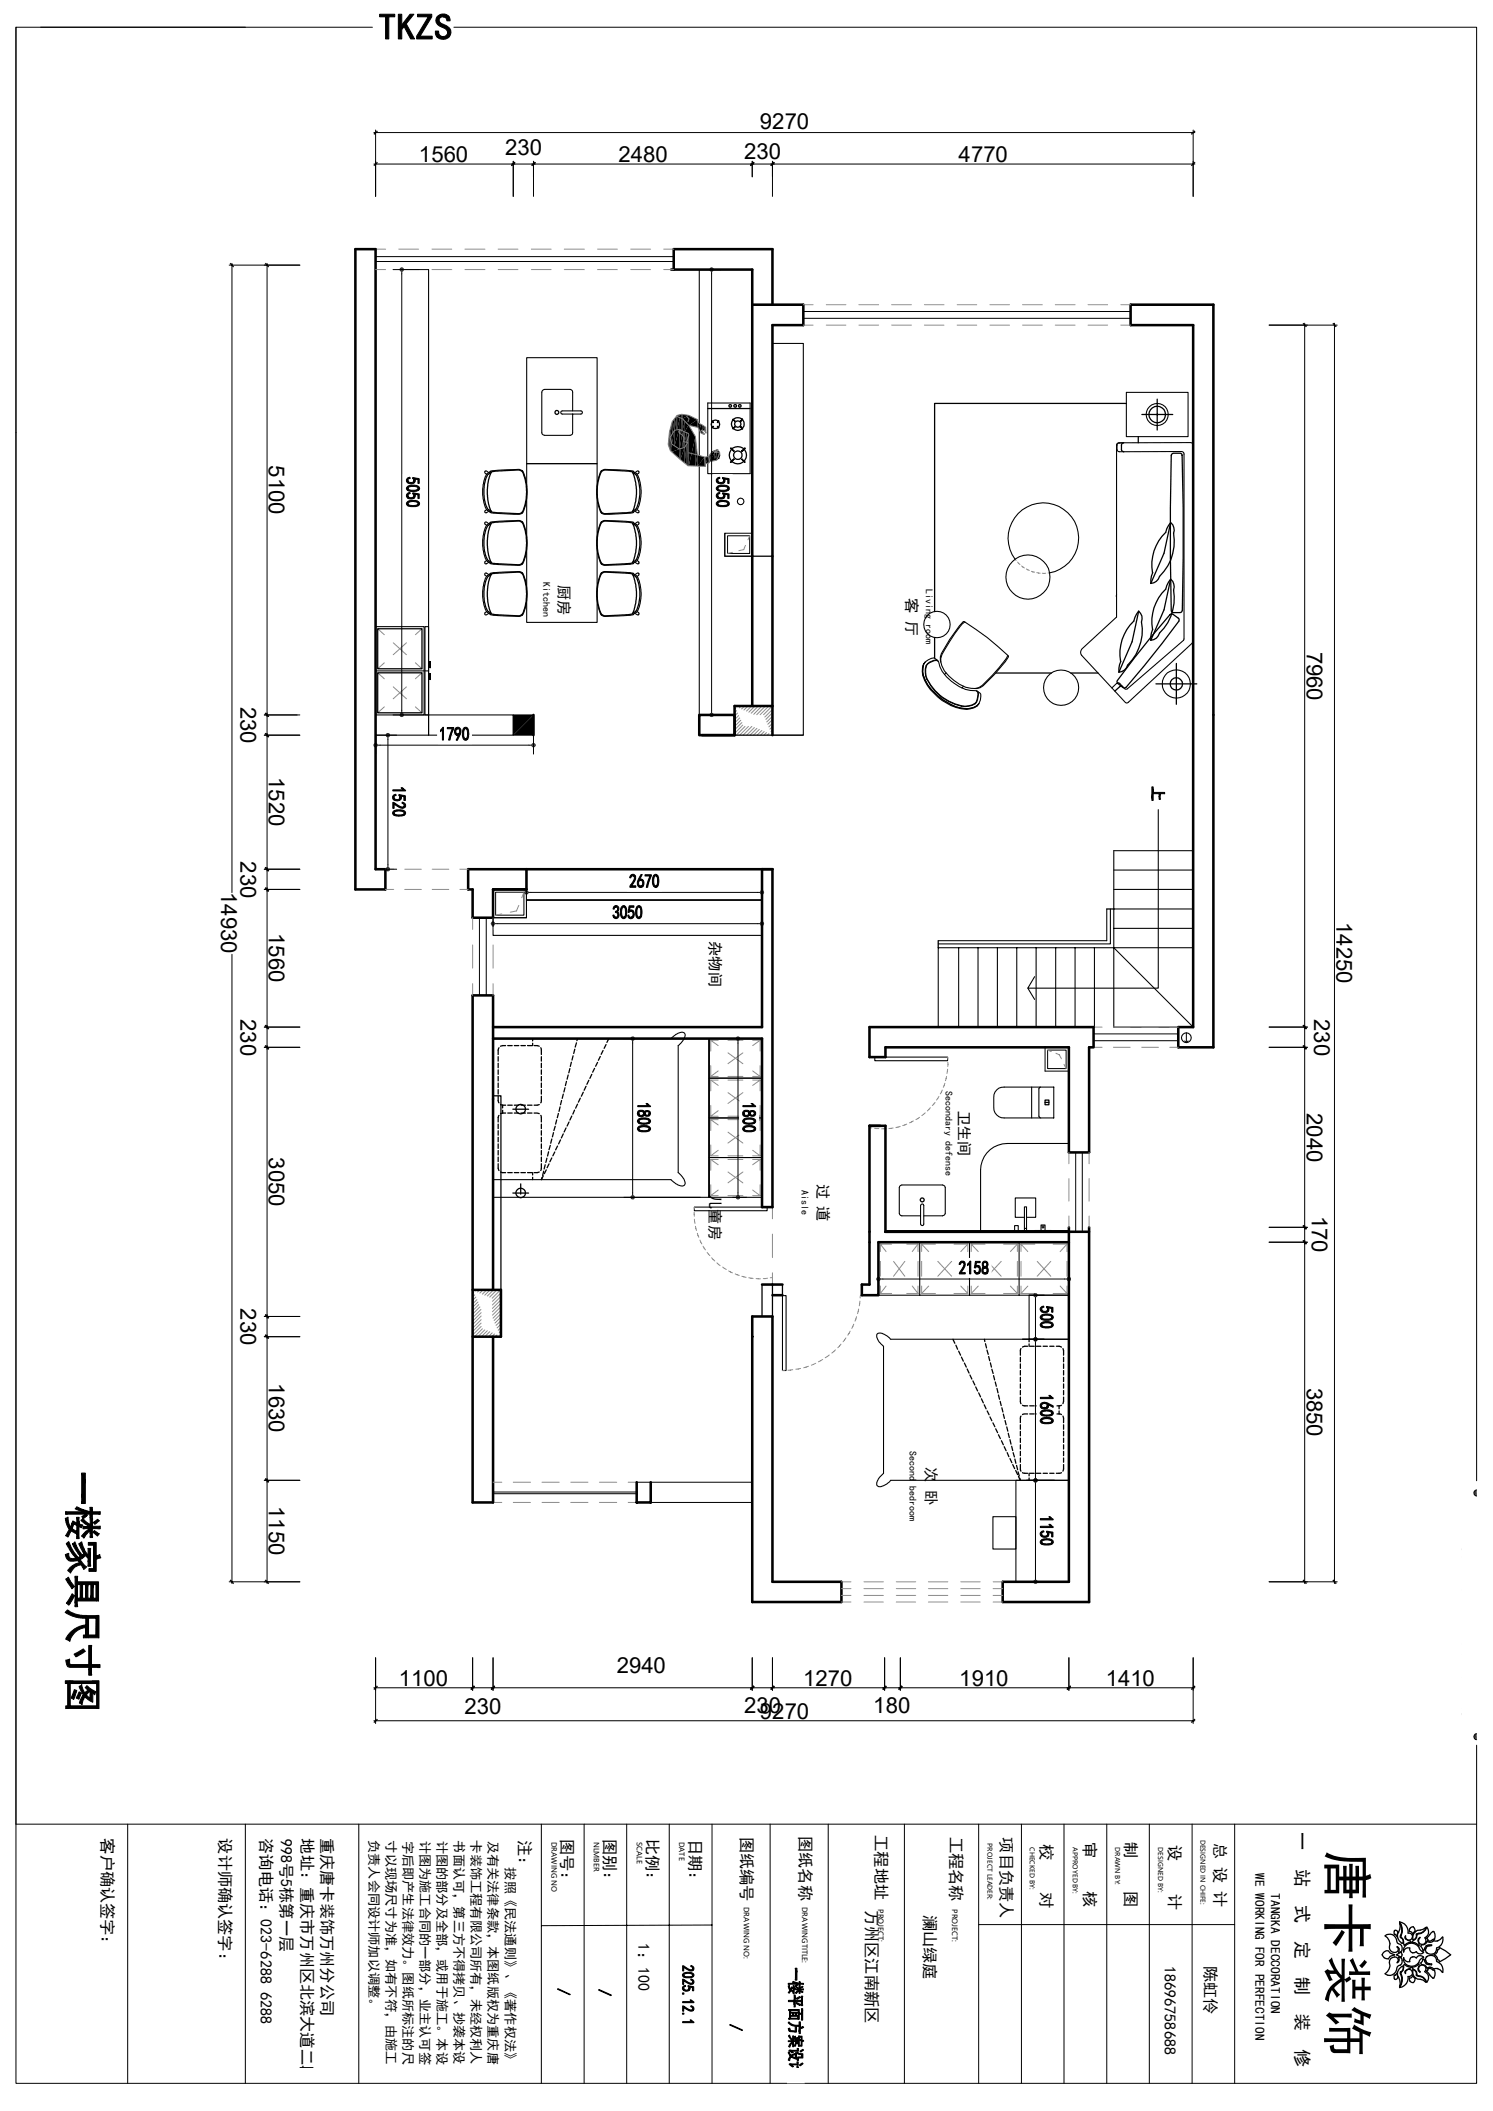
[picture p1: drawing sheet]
<svg xmlns="http://www.w3.org/2000/svg" width="297mm" height="420mm" viewBox="0 0 297 420" stroke-linecap="round" stroke-linejoin="round" font-family="sans-serif">
<defs><g id="words">
<text font-size="10.3" x="264.4" y="368.1" transform="rotate(90 264.4 368.1)">唐卡装饰</text>
<g font-size="4.4">
<text x="151.2" y="25.7">9270</text>
<text x="83.4" y="32.2">1560</text>
<text x="100.5" y="30.8">230</text>
<text x="123" y="32.2">2480</text>
<text x="148" y="31.5">230</text>
<text x="190.7" y="32.2">4770</text>
<text x="53.5" y="92.6" transform="rotate(90 53.5 92.6)">5100</text>
<text x="260" y="129.6" transform="rotate(90 260 129.6)">7960</text>
<text x="47.8" y="140.6" transform="rotate(90 47.8 140.6)">230</text>
<text x="53.5" y="154.6" transform="rotate(90 53.5 154.6)">1520</text>
<text x="47.8" y="171.3" transform="rotate(90 47.8 171.3)">230</text>
<text x="44" y="177.5" transform="rotate(90 44 177.5)">14930</text>
<text x="53.5" y="185.6" transform="rotate(90 53.5 185.6)">1560</text>
<text x="265.9" y="183.4" transform="rotate(90 265.9 183.4)">14250</text>
<text x="47.8" y="202.7" transform="rotate(90 47.8 202.7)">230</text>
<text x="261.4" y="202.7" transform="rotate(90 261.4 202.7)">230</text>
<text x="260" y="221.4" transform="rotate(90 260 221.4)">2040</text>
<text x="53.5" y="230.2" transform="rotate(90 53.5 230.2)">3050</text>
<text x="261" y="241.8" transform="rotate(90 261 241.8)">170</text>
<text x="47.8" y="260.3" transform="rotate(90 47.8 260.3)">230</text>
<text x="53.5" y="275.2" transform="rotate(90 53.5 275.2)">1630</text>
<text x="260" y="276.1" transform="rotate(90 260 276.1)">3850</text>
<text x="53.5" y="299.6" transform="rotate(90 53.5 299.6)">1150</text>
<text x="79.3" y="335.4">1100</text>
<text x="122.7" y="332.9">2940</text>
<text x="159.8" y="335.4">1270</text>
<text x="190.8" y="335.4">1910</text>
<text x="220" y="335.4">1410</text>
<text x="92.4" y="341">230</text>
<text x="148" y="340.7">230</text>
<text x="151.2" y="342">9270</text>
<text x="173.7" y="340.7">180</text>
</g>
<g font-size="3.6">
<text x="257.8" y="364.6" transform="rotate(90 257.8 364.6)">一</text>
<text x="257.8" y="371.8" transform="rotate(90 257.8 371.8)">站</text>
<text x="257.8" y="379" transform="rotate(90 257.8 379)">式</text>
<text x="257.8" y="386.2" transform="rotate(90 257.8 386.2)">定</text>
<text x="257.8" y="393.4" transform="rotate(90 257.8 393.4)">制</text>
<text x="257.8" y="400.6" transform="rotate(90 257.8 400.6)">装</text>
<text x="257.8" y="407.7" transform="rotate(90 257.8 407.7)">修</text>
</g>
<g font-size="3.2">
<text x="20.2" y="365.8" transform="rotate(90 20.2 365.8)">客户确认签字：</text>
<text x="43.6" y="365.8" transform="rotate(90 43.6 365.8)">设计师确认签字：</text>
<text x="51.9" y="365.7" transform="rotate(90 51.9 365.7)">咨询电话：023-6288 6288</text>
<text x="55.9" y="365.8" transform="rotate(90 55.9 365.8)">998号5栋第一层</text>
<text x="59.9" y="365.8" transform="rotate(90 59.9 365.8)">地址：重庆市万州区北滨大道二段</text>
<text x="64" y="365.7" transform="rotate(90 64 365.7)">重庆唐卡装饰万州分公司</text>
<text x="111.7" y="365.9" transform="rotate(90 111.7 365.9)">图号：</text>
<text x="120.2" y="365.9" transform="rotate(90 120.2 365.9)">图别：</text>
<text x="128.7" y="365.9" transform="rotate(90 128.7 365.9)">比例：</text>
<text x="137.2" y="365.9" transform="rotate(90 137.2 365.9)">日期：</text>
<text x="147.4" y="365.4" transform="rotate(90 147.4 365.4)">图纸编号</text>
<text x="159.1" y="365.3" transform="rotate(90 159.1 365.3)">图纸名称</text>
<text x="174.2" y="365.1" transform="rotate(90 174.2 365.1)">工程地址</text>
<text x="189.1" y="365.4" transform="rotate(90 189.1 365.4)">工程名称</text>
<text x="199.1" y="365.5" transform="rotate(90 199.1 365.5)">项目负责人</text>
<text x="103.3" y="366.1" transform="rotate(90 103.3 366.1)">注：</text>
<text x="207.1" y="366.8" transform="rotate(90 207.1 366.8)">校</text>
<text x="215.7" y="366.6" transform="rotate(90 215.7 366.6)">审</text>
<text x="223.8" y="366.5" transform="rotate(90 223.8 366.5)">制</text>
<text x="232.6" y="367.1" transform="rotate(90 232.6 367.1)">设</text>
<text x="241.6" y="366.7" transform="rotate(90 241.6 366.7)">总 设 计</text>
<text x="207.1" y="376.4" transform="rotate(90 207.1 376.4)">对</text>
<text x="215.7" y="376.2" transform="rotate(90 215.7 376.2)">核</text>
<text x="223.8" y="376.2" transform="rotate(90 223.8 376.2)">图</text>
<text x="232.6" y="376.8" transform="rotate(90 232.6 376.8)">计</text>
<text x="172.3" y="380" transform="rotate(90 172.3 380)">万州区江南新区</text>
<text x="183.9" y="380.9" transform="rotate(90 183.9 380.9)">澜山绿庭</text>
<text x="126.9" y="386.5" transform="rotate(90 126.9 386.5)">1：100</text>
<text x="231.6" y="391.1" transform="rotate(90 231.6 391.1)">18696758688</text>
<text x="239.7" y="391.1" transform="rotate(90 239.7 391.1)">陈虹伶</text>
</g>
<g font-size="3">
<text x="111.2" y="116.3" transform="rotate(90 111.2 116.3)">厨房</text>
<text x="180.3" y="119" transform="rotate(90 180.3 119)">客 厅</text>
<text x="141.2" y="187.3" transform="rotate(90 141.2 187.3)">杂物间</text>
<text x="190.8" y="221" transform="rotate(90 190.8 221)">卫生间</text>
<text x="141.2" y="237.6" transform="rotate(90 141.2 237.6)">儿童房</text>
<text x="162.7" y="235.5" transform="rotate(90 162.7 235.5)">过 道</text>
<text x="184.2" y="291.9" transform="rotate(90 184.2 291.9)">次 卧</text>
</g>
<g font-size="2.7">
<text x="249.7" y="372.6" transform="rotate(90 249.7 372.6)">WE WORKING FOR PERFECTION</text>
<text x="252.8" y="376.7" transform="rotate(90 252.8 376.7)">TANGKA DECCORATION</text>
</g>
<g font-size="2.6">
<text x="73.5" y="366.1" transform="rotate(90 73.5 366.1)">负责人会同设计师加以调整。</text>
<text x="76.9" y="366.1" transform="rotate(90 76.9 366.1)">寸以现场尺寸为准，如有不符，由施工</text>
<text x="80.3" y="366.2" transform="rotate(90 80.3 366.2)">字后即产生法律效力。图纸所标注的尺</text>
<text x="83.7" y="366.2" transform="rotate(90 83.7 366.2)">计图为施工合同的一部分，业主认可签</text>
<text x="87" y="366.2" transform="rotate(90 87 366.2)">计图的部分及全部，或用于施工。本设</text>
<text x="90.4" y="366.1" transform="rotate(90 90.4 366.1)">书面认可，第三方不得拷贝、抄袭本设</text>
<text x="93.8" y="366.1" transform="rotate(90 93.8 366.1)">卡装饰工程有限公司所有，未经权利人</text>
<text x="97.2" y="366.2" transform="rotate(90 97.2 366.2)">及有关法律条款，本图纸版权为重庆唐</text>
<text x="100.6" y="371.5" transform="rotate(90 100.6 371.5)">按照《民法通则》、《著作权法》</text>
</g>
<g font-size="2">
<text x="108.1" y="115.8" transform="rotate(90 108.1 115.8)">Kitchen</text>
<text x="184.2" y="117.1" transform="rotate(90 184.2 117.1)">Living room</text>
<text x="188.1" y="217" transform="rotate(90 188.1 217)">Secondary defense</text>
<text x="159.4" y="236.7" transform="rotate(90 159.4 236.7)">Aisle</text>
<text x="180.9" y="288.6" transform="rotate(90 180.9 288.6)">Second bedroom</text>
</g>
<g font-size="1.4">
<text x="109.7" y="366.4" transform="rotate(90 109.7 366.4)">DRAWING NO</text>
<text x="118.2" y="366.4" transform="rotate(90 118.2 366.4)">NLMBER</text>
<text x="126.7" y="366.4" transform="rotate(90 126.7 366.4)">SCALE</text>
<text x="135.1" y="366.4" transform="rotate(90 135.1 366.4)">DATE</text>
<text x="148" y="379.4" transform="rotate(90 148 379.4)">DRAWING NO:</text>
<text x="159.6" y="379.4" transform="rotate(90 159.6 379.4)">DRAWINGTITLE:</text>
<text x="174.7" y="379.8" transform="rotate(90 174.7 379.8)">PROJECT:</text>
<text x="189.4" y="379.8" transform="rotate(90 189.4 379.8)">PROJECT:</text>
</g>
<g font-size="1.3">
<text x="196.4" y="366.7" transform="rotate(90 196.4 366.7)">PROJECT LEADER:</text>
<text x="204.9" y="367.5" transform="rotate(90 204.9 367.5)">CHECKED BY:</text>
<text x="213.4" y="367.5" transform="rotate(90 213.4 367.5)">APPROYED BY:</text>
<text x="221.9" y="367.5" transform="rotate(90 221.9 367.5)">DRAWN BY:</text>
<text x="230.4" y="367.5" transform="rotate(90 230.4 367.5)">DESIGNED BY:</text>
<text x="238.8" y="366" transform="rotate(90 238.8 366)">DESIGNED IN CHIFE:</text>
</g>
</g></defs>
<path d="M119.2 395.8l2.4 1.1-.1 .1-2.4-1.1z" fill-rule="evenodd" fill="#000" stroke="#000" stroke-width=".2"/>
<g fill="#fff">
<path d="M110.7 395.5h3v1.6z"/>
<path d="M110.7 395.5l3 1.6h-3z"/>
</g>
<g fill="#000" stroke="#000" stroke-width=".2">
<path d="M13.8 330.1v.2z"/>
<path d="M75.5 2.8h3v.5h-1.2v4.4h-.6v-4.4h-1.2z" fill-rule="evenodd"/>
<path d="M79.2 2.8h.7v2.2l.5 .3-.5 .6v1.8h-.7z" fill-rule="evenodd"/>
<path d="M81.6 2.8h.7l-1.5 1.9 1.7 3h-.8l-1.3-2.4-.5-.3z" fill-rule="evenodd"/>
<path d="M83.1 2.8h2.8v.5l-2.3 3.9h2.4v.5h-3.1v-.5l2.3-3.9h-2.1z" fill-rule="evenodd"/>
<path d="M86.6 6.2h.6a.94 .94 0 0 0 .9 1.1h-1.2l-.3-.6z" fill-rule="evenodd"/>
<path d="M87 3.3a1.64 1.64 0 0 1 2.3 0h-1.2a.72 .72 0 0 0-.7 .7 .72 .72 0 0 0 .7 .8 1.81 1.81 0 0 1 1.6 1.9 1.62 1.62 0 0 1-2.8 .6h1.2a.89 .89 0 0 0 .9-.9 .89 .89 0 0 0-.8-.9 1.48 1.48 0 0 1-1.2-2.2z" fill-rule="evenodd"/>
<path d="M88.1 3.3h1.2l.2 .8h-.6v-.1a.72 .72 0 0 0-.8-.7z" fill-rule="evenodd"/>
<path d="M16.2 293.1h.8v1.3l-.7 3.5z" fill-rule="evenodd"/>
<path d="M17 294.4v4.7h-.8l.1-1.2z" fill-rule="evenodd"/>
<path d="M17.9 299.9h.5v1.3l-.5 .3z" fill-rule="evenodd"/>
<path d="M13 302l.5-.2 .3 2.4a4.2 4.2 0 0 1-.8-2.2z" fill-rule="evenodd"/>
<path d="M13.1 314.2l.5-.4 .5 1 .8 .8-.6 .5z" fill-rule="evenodd"/>
<path d="M14.4 317.1l.5 .4-.8 1.3a.41 .41 0 0 1-.4 .5 .41 .41 0 0 1-.4-.3z" fill-rule="evenodd"/>
<path d="M13 309.3l.7-.3a.84 .84 0 0 0 .2 1 .84 .84 0 0 0 1 0h.2l.1 .5a1.45 1.45 0 0 1-2.1-.9z" fill-rule="evenodd"/>
<path d="M14.5 302.6l.8 .4v.5l-.6-.3-.3 .9-.1-1.1z" fill-rule="evenodd"/>
<path d="M13.8 303.4l.2 .4 .3-.8 .1 1.1 .9 .6v.6v-.1l-1.2-.7-.6 1.3-.5-.3 .8-1.3z" fill-rule="evenodd"/>
<path d="M15.4 314.5l.1 5.2h-.6z" fill-rule="evenodd"/>
<path d="M14.9 313.6h.6l-.6 5.3z" fill-rule="evenodd"/>
<path d="M15.2 301.9h.5v1.8l-.4 1z" fill-rule="evenodd"/>
<path d="M15.7 303.7v2.4h-.5l.1-1.4z" fill-rule="evenodd"/>
<path d="M13.9 311.9l1.1-.7 .8-.3 .1 .5a2.65 2.65 0 0 0-1.9 1.6l-.5-.5z" fill-rule="evenodd"/>
<path d="M14.4 307.2l.5-.5 .6 1.4 .5 .9v.6z" fill-rule="evenodd"/>
<path d="M15.7 302.6v.6l.8 .2-.3 .6-.5-.3z" fill-rule="evenodd"/>
<path d="M15.3 299.8l1.2 .5v.5l-1.6-.6z" fill-rule="evenodd"/>
<path d="M15.7 307.1l.6-.4 .4 1.4v1z" fill-rule="evenodd"/>
<path d="M13 300.7l3.5 .1v-.5l.5 .2-.1 .7-3.9 .1z" fill-rule="evenodd"/>
<path d="M13.3 307l.4-.3 1 2.1 .9 1.1 .3-.2 .2 .8 1.1 1.2-.5 .6-.5-.9h-.3l-.1-.5-.3-.4h-.3l-.1-.5-1.3-1.7-.6-1.2z" fill-rule="evenodd"/>
<path d="M17.2 301.2l.2 .3-.3 .2z" fill-rule="evenodd"/>
<path d="M16.7 308.1l.4 .8 .4 .4v.7l-.3-.3a.4 .4 0 0 0-.6 .2l-.6 .4-.1-.6 .1-.7 .4 .4 .3-.3z" fill-rule="evenodd"/>
<path d="M16.5 303.7h1.3v.4l-1.3 .1z" fill-rule="evenodd"/>
<path d="M17.8 303.7v.9l-.7 .8-.4 .6-.5-.4 1.6-1.5z" fill-rule="evenodd"/>
<path d="M17 300.5l.9 .2v.5h-.7l-.1 .5a.44 .44 0 0 1-.4 .3 .44 .44 0 0 1-.4-.2l.5-.5z" fill-rule="evenodd"/>
<path d="M16.1 302.5l.4-.4 .7 .8 .7 .4v1.8l-.1-1.4-1-.6z" fill-rule="evenodd"/>
<path d="M17.5 308.1h.5v.8l-.5 1.8z" fill-rule="evenodd"/>
<path d="M18 308.9v2.7h-.5v-.9z" fill-rule="evenodd"/>
<path d="M17.9 301.5l.5-.3v.8h-.5z" fill-rule="evenodd"/>
<path d="M17.9 303.3l.5 .8v1.8h-.5z" fill-rule="evenodd"/>
<path d="M17.9 302.1h.5v2l-.5-.8z" fill-rule="evenodd"/>
<path d="M17.6 306.9h1.1v5.2v-4.7h-1.1z" fill-rule="evenodd"/>
<path d="M15.4 314.7v3.3h.6l.4-2.7v2.7h.6l.5-2.7v2.7h.6l.4-2.7v2.7h.6l.1 .5h-3.8z" fill-rule="evenodd"/>
<path d="M15.4 314.7h4.2v3.9l-.4-.1-.1-.5v-2.7h-.6l-.4 2.7v-2.7h-.6l-.5 2.7v-2.7h-.6l-.4 2.7v-2.7h-.6z" fill-rule="evenodd"/>
<path d="M18.8 304.5l1 .6-.4 .5-.9-.8z" fill-rule="evenodd"/>
<path d="M18.5 302.9l.6-.3a.37 .37 0 0 1 .3-.3 .37 .37 0 0 1 .4 .3l-.4 .2a.46 .46 0 0 1-.4 .4 .46 .46 0 0 1-.5-.3z" fill-rule="evenodd"/>
<path d="M18.4 300.4v.4l1.5-.1v.6l-1.5-.1z" fill-rule="evenodd"/>
<path d="M18.4 302.9v.8l1.5-.1v.6l-1.5-.1z" fill-rule="evenodd"/>
<path d="M18.7 306.9h.4v2.6l.8-.2 .2 .6-1 .3v2.4h-1.4v-.5h1z" fill-rule="evenodd"/>
<path d="M13.1 339.4h.4v.5h-.4z" fill-rule="evenodd"/>
<path d="M14.8 336.2l.5 .1-.4 1.3a.33 .33 0 0 1-.2 .4 .33 .33 0 0 1-.4-.1l-.2-.1z" fill-rule="evenodd"/>
<path d="M15.7 336.6l.5 .2-.3 .7a.39 .39 0 0 1-.1 .4 .39 .39 0 0 1-.5 0l-.1-.1z" fill-rule="evenodd"/>
<path d="M16.6 337.2v.9l-.3 1-.5-.3z" fill-rule="evenodd"/>
<path d="M14.7 329.1l1.4-.7a.43 .43 0 0 1 .5-.3 .43 .43 0 0 1 .3 .4l-1.4 .9a.48 .48 0 0 1-.5 .1 .48 .48 0 0 1-.3-.4z" fill-rule="evenodd"/>
<path d="M13.8 324.9l.6-.5a5.6 5.6 0 0 1 2.7-1.1v2v-1.5a3.6 3.6 0 0 0-3.2 2.8l-.5-.3a.38 .38 0 0 1-.3-.4 .38 .38 0 0 1 .3-.4z" fill-rule="evenodd"/>
<path d="M17.1 323.3v2.5l-.5 .1v-.6h.5z" fill-rule="evenodd"/>
<path d="M17.3 335.4l.3 .3-.1 .6-.6-.6z" fill-rule="evenodd"/>
<path d="M13.1 330.3l.7-.2v.4a.49 .49 0 0 0 .1 .6 .49 .49 0 0 0 .6 .1h3.2v.5h-3.4a.99 .99 0 0 1-1.2-1.1z" fill-rule="evenodd"/>
<path d="M15.7 335.5l.6-.3 .5 1.6 .7-.5 .1-.6 .4 .3-.1 1.9v-1.4l-.7 .6-.1 .7-.3-.2-.2 .5-.1-1z" fill-rule="evenodd"/>
<path d="M17.7 327.4h.5v4.3l-.5 .5z" fill-rule="evenodd"/>
<path d="M17.7 332.2l.5-.5v1.6h-.5z" fill-rule="evenodd"/>
<path d="M18 336l.5 .3a.43 .43 0 0 1 .5 .2 .43 .43 0 0 1-.1 .6l-.1 .1-.3-.3v1.8l-1.4-.9 .1-.6 .7 .7z" fill-rule="evenodd"/>
<path d="M13.3 320.4l.2-.1 .1 .1a9 9 0 0 0 5.5 1h.1l-.1 3.9v-3.4h-1.5v3.9h-.5v-3.9h-1.5l-1.2-.4-1.4-.7z" fill-rule="evenodd"/>
<path d="M13 334.4h.9l.1 5h5.2l.1 .5h-5.8v-5h-.5z" fill-rule="evenodd"/>
<path d="M17.6 321.9v3.4h1.5l.1-3.9h.5v4.5l-2.1-.1z" fill-rule="evenodd"/>
<path d="M13.9 334.4h5.8v5.5h-.4l-.1-5h-5.2z" fill-rule="evenodd"/>
<path d="M18.2 328.3v2.9h1.7v.6l-1.7-.1z" fill-rule="evenodd"/>
<path d="M111 395.6l2.5 1.2-.1 .1-2.5-1.1z" fill-rule="evenodd"/>
</g>
<g fill="none" stroke="#000" stroke-width=".2">
<path d="M3.2 5.4v357.5h290.6M8.1 5.4h40.7M74.1 5.4h-70.9v409.1h290.6v-67.3M90.3 5.4h203.5v289.2M293.8 296.4a.62 .62 0 0 0-.6 .6 .62 .62 0 0 0 .6 .6M293.8 344.9a.59 .59 0 0 0-.6 .6 .59 .59 0 0 0 .6 .6M25.4 362.9v51.6M48.8 362.9v51.6M71.4 362.9v51.6M107.7 362.9v51.6M116.2 362.9v51.6M124.7 362.9v51.6"/>
<path d="M133.1 362.9v51.6M141.6 362.9v51.6M153.2 362.9v51.6M164.8 362.9v51.6M179.9 362.9v51.6M194.7 362.9v51.6M203.2 362.9v51.6M211.7 362.9v51.6M220.2 362.9v51.6M228.6 362.9v51.6M237.2 362.9v51.6M245.6 362.9v51.6"/>
<path d="M141.6 383l-33.9 .1M194.7 382.9h50.9"/>
</g>
<path d="M293.3 296.7v.6zM293.5 296.5l.3 .1-.3 1zM293.5 296.5l.3-.1v.2zM293.3 296.7l.2-.2-.2 .8zM293.5 296.5v1.1l-.2-.3zM293.8 296.6v1h-.3zM293.3 345.2v.6zM293.5 345l.3 .1-.3 1zM293.5 345l.3-.1v.2zM293.5 345l-.2 .8v-.6zM293.5 345v1.1l-.2-.3zM293.8 345.1v1h-.3z" fill="#000"/>
<g fill="none" stroke="#000" stroke-width=".25">
<path d="M275.1 388.6l.7-.5h.4l.4 .5 .9 .3-.9 .3-.4 .5a1.15 1.15 0 0 1-1.2-.8zM275.5 385.1a1.4 1.4 0 0 1 1.6-.2 1.4 1.4 0 0 1 .8 1.4l.1 .3a1.06 1.06 0 0 1 .8 1.6l-.6 .2a.71 .71 0 0 0-.2-1.1 .68 .68 0 0 1-.3 1.1 1.03 1.03 0 0 1-1.3-1.1 1.88 1.88 0 0 0-.9-2.2zM276.6 389.7a.91 .91 0 0 1 1.6 .1l-.2 .7a.76 .76 0 0 0 .2-1.1 .84 .84 0 0 1 .8 .8 .84 .84 0 0 1-.7 .8 1.73 1.73 0 0 0-.6 1.3 1.37 1.37 0 0 1-2.2 .4 1.93 1.93 0 0 0 .9-2.2zM277.4 393.6l.3 .2 .3-.1 .1-.4-.2-.7-.3 .4h-.2v.7M277.4 384.1v.7l.2 .1 .3 .4 .2-.8-.1-.3-.3-.2-.3 .2M277.9 388.8l.9-.4 .1 .5-.1 .5-.9-.4zM278.2 384.4l.4-1.2-.2-.7a2.76 2.76 0 0 1 .2 2.8l.5 .6M278.3 384.4a1.44 1.44 0 0 0 .8 2.2v-.8M278.5 395h.1M278.5 382.8h.1M279.1 392v-.5l-.1-.3a1.56 1.56 0 0 0-.7 2.2M279.1 392l-.5 .3v.4a2.29 2.29 0 0 1-.2 2.6l.2-.7-.4-1.2"/>
<path d="M279.4 390.8l.4 .4 1 .2-1.2 .6-.1 .2 .1 .4a.72 .72 0 0 1 .7-.8 .72 .72 0 0 1 .7 .9 .72 .72 0 0 1-.9 .5 1.94 1.94 0 0 1-1.7 2.2 2.56 2.56 0 0 0 .3-2.8 2.18 2.18 0 0 0 .6-1.7h.1M279.4 387l-.2-.3a1.72 1.72 0 0 0-.5-1.5l.1-.2a2.46 2.46 0 0 0-.4-2.6 2.01 2.01 0 0 1 1.7 2.2 .69 .69 0 0 1 .9 .6 .69 .69 0 0 1-.7 .8 .69 .69 0 0 1-.7-.9l-.1 .3 .1 .3 .9 .5 .3 .3h-.5l-.9 .5M280.5 394.1a.55 .55 0 0 0 .8 .2l.2-.7-.4-.5-.4 .4h-.3l.1 .7M280.5 383.7l-.1 .6h.3l.3 .4 .3-.3a.6 .6 0 0 0 .1-.6 .6 .6 0 0 0-.5-.4l-.4 .3M281 389.3h.3l.5 .2a.85 .85 0 0 1 1.4-.2M281.1 389.3a.73 .73 0 0 0-.6 1 .97 .97 0 0 1-1.3-.8 1.61 1.61 0 0 0 1.3 1.7 1.61 1.61 0 0 0 1.9-1.1l.8-.7-.1-.1M281.5 393.4l.5 .3a2.47 2.47 0 0 1 1.7 .6 1.5 1.5 0 0 0-1.5-1.1l-.5-.2 .1-.2a.81 .81 0 0 0-.7-.9 1.67 1.67 0 0 0 .5 1.7M281.6 384.3a1.63 1.63 0 0 0-.5 1.6 .8 .8 0 0 0 .6-1.1 2.02 2.02 0 0 0 2-1.3h-.1a1.97 1.97 0 0 1-1.6 .5l-.5 .3M281.8 389.5h.1M282.2 386.5l.1 .3-.1 .3a1.71 1.71 0 0 0-1.2-.7v-.2a1.45 1.45 0 0 0 .9-1.3 2.14 2.14 0 0 0 1.9-1.5 1.31 1.31 0 0 1-.4 2.1 .75 .75 0 0 1 0 1.1 .75 .75 0 0 1-1.1-.1 .75 .75 0 0 1 .2-1.1l-.3 .3-.1 .4 .1 .4M282.2 391.3l-.1 .4 .1 .4 .3 .2a.75 .75 0 0 1-.2-1.1 .75 .75 0 0 1 1.1-.1 .75 .75 0 0 1 0 1.2 1.32 1.32 0 0 1 .4 2.1 1.79 1.79 0 0 0-1.7-1.3l-.2-.2a1.06 1.06 0 0 0-.7-1.1l-.3-.3 .1-.1 .5-.1 .8-.6-.1 .7M283 389.9l.2-.2 .1 .1a1.17 1.17 0 0 0 .6 1"/>
<path d="M283.1 389.8l-.4 .8 .1 .3a1.04 1.04 0 0 1 1.1 .6l.6-.1M283.1 388.5l.1-.1a1.37 1.37 0 0 1-1-1.1 1.63 1.63 0 0 0-1.9-.6 1.63 1.63 0 0 0-1.1 1.7 .91 .91 0 0 1 1.3-.8 .79 .79 0 0 0 .6 .9M283.2 388.5a.93 .93 0 0 1-1.5-.2l-.7 .2M283.6 390.1l.2 .3 .6 .3M283.7 387.1l.5-.2h.6v.2h-.6M283.7 390.7l1.1 .2v-.2h-.6M283.7 387.6a.74 .74 0 0 0 .2 1M283.7 389.3a1.22 1.22 0 0 1 1.4-.2 1.22 1.22 0 0 1 .7 1.1 1.77 1.77 0 0 1 1.2 2.2l-.1-.1M283.8 392.2l1.3 1.4M283.8 385.6l.3 .5a.63 .63 0 0 0 .9-.2M283.8 392.1v.1M283.8 385.7h.1"/>
<path d="M283.9 389.2a.74 .74 0 0 0-.2 1M283.9 387l-.5 .6-.1 .4-.3-.1M284.1 386.1h.1M284.4 391.4l.8 .3M284.4 387.1l-.6 .3-.2 .3M284.5 386.4l-.7-.1a1.01 1.01 0 0 1-1.1 .7v.2l.4 .8M284.9 391.9l.4 .1M285 391.9a.77 .77 0 0 0-.9-.2v.2l-.3 .2M285 384.3h.1a1.28 1.28 0 0 1 .3 1.5M285.1 384.3l-1.3 1.3M285.2 386.1l-.3 .3h-.5M285.2 391.7h.1"/>
<path d="M285.2 386.1h.1M285.2 392h.2M285.2 386.1h.8M285.3 385.8l-.4 .2M285.4 392a1.34 1.34 0 0 1-.3 1.6l-.1-.1M285.4 385.8h-.2M285.9 391.6l.6 .3 .4 .5M286 391.7h-.8M286.3 387.5l1.2 .6 1.1 .8-2.2 1.4-.1-.3-.3-.1a1.15 1.15 0 0 0-.7-1 1.14 1.14 0 0 0 .7-1l.3-.1zM286.3 390.3h.1M286.9 385.5l.1-.1a1.74 1.74 0 0 1-1.2 2.2 1.18 1.18 0 0 1-.7 1.2 1.18 1.18 0 0 1-1.4-.3M286.9 385.4l-.4 .5-.6 .3"/>
</g>
<g fill="#fff">
<path d="M156.5 391.4l3.6 23.1h-3.6z"/>
<path d="M156.5 391.4h3.6v23.1z"/>
</g>
<g fill="#000" stroke="#000" stroke-width=".2">
<path d="M156.8 395.1l.3-.1v.9z" fill-rule="evenodd"/>
<path d="M157.4 395.3l.4 .1v.2l-.3-.1-.1 .4z" fill-rule="evenodd"/>
<path d="M157.1 395.6l.2 .2 .1-.3v.4l.4 .2v.3a.32 .32 0 0 0-.3-.3 .32 .32 0 0 0-.4 .3l-.1 .1a.17 .17 0 0 1-.2-.1 .17 .17 0 0 1 .2-.2z" fill-rule="evenodd"/>
<path d="M157.8 395h.2v.7l-.2 .4z" fill-rule="evenodd"/>
<path d="M158 395.7v1h-.2v-.6z" fill-rule="evenodd"/>
<path d="M156.8 398h1.2v.9v-.7h-1.2z" fill-rule="evenodd"/>
<path d="M157.9 396.9h.3l-.2 1.1z" fill-rule="evenodd"/>
<path d="M158.2 397.3v2h-.3l.1-1.3z" fill-rule="evenodd"/>
<path d="M158 395.3v.2l.3 .1-.1 .2-.2-.1z" fill-rule="evenodd"/>
<path d="M157.7 394.3l.2-.1 .4 .2v.2z" fill-rule="evenodd"/>
<path d="M158.2 391.6h.3l-.3 1.9z" fill-rule="evenodd"/>
<path d="M158.5 392.1v1.9h-.3z" fill-rule="evenodd"/>
<path d="M156.8 394.6h1.5v-.2l.2 .1v.3h-1.7z" fill-rule="evenodd"/>
<path d="M158.6 394.8h.1l-.1 .2z" fill-rule="evenodd"/>
<path d="M158.3 395.7h.6v.2h-.6z" fill-rule="evenodd"/>
<path d="M158.9 395.7v.4l-.1 .1a.43 .43 0 0 1-.6 .3l.7-.6z" fill-rule="evenodd"/>
<path d="M158.5 394.5h.4l.1 .3h-.4v.2l-.2 .1-.2-.1 .3-.2z" fill-rule="evenodd"/>
<path d="M158.2 395.2l.1-.1 .7 .5v.7l-.1-.6z" fill-rule="evenodd"/>
<path d="M159 394.3h.2l-.1 .5-.1 .1z" fill-rule="evenodd"/>
<path d="M159 394.9l.1-.1 .1 .3h-.2z" fill-rule="evenodd"/>
<path d="M159 395.6l.2 .3v.7h-.2z" fill-rule="evenodd"/>
<path d="M159 395.1h.2v.8l-.2-.3z" fill-rule="evenodd"/>
<path d="M158.4 397.6l.5-.3a.2 .2 0 0 1 .2-.1 .2 .2 0 0 1 .2 .2h-.1a.6 .6 0 0 1-.8 .2z" fill-rule="evenodd"/>
<path d="M158.5 398.4l.8 .4-.2 .2-.8-.4z" fill-rule="evenodd"/>
<path d="M158.2 398h1.2v.2h-1.2z" fill-rule="evenodd"/>
<path d="M159.4 397.1h.3l-.3 1.6z" fill-rule="evenodd"/>
<path d="M159.6 397.5l.1 1.5h-.3z" fill-rule="evenodd"/>
<path d="M159.4 399.6h.3l-.2 1z" fill-rule="evenodd"/>
<path d="M159.3 396.1l.5 .2-.2 .2-.3-.3z" fill-rule="evenodd"/>
<path d="M159.2 395.4l.4-.2 .2 .1-.2 .1a.2 .2 0 0 1-.2 .2 .2 .2 0 0 1-.2-.2z" fill-rule="evenodd"/>
<path d="M159.1 394.4v.2h.8v.2h-.8z" fill-rule="evenodd"/>
<path d="M159.2 395.4v.3h.7v.2h-.7z" fill-rule="evenodd"/>
<path d="M156.9 401.5h.2v.2h-.2z" fill-rule="evenodd"/>
<path d="M156.8 403.6l.3-.1v.7z" fill-rule="evenodd"/>
<path d="M156.8 408.3l.2-.1 .2 .9z" fill-rule="evenodd"/>
<path d="M156.8 405l.3-.1 .1 .4 .4 .5v.2z" fill-rule="evenodd"/>
<path d="M156.8 406h.8l.1-.2-.1 .4h-.8z" fill-rule="evenodd"/>
<path d="M157.7 405.8v.6l-.6 .9-.2-.2 .7-.9z" fill-rule="evenodd"/>
<path d="M157.5 408.1l.3 .2-.2 .1z" fill-rule="evenodd"/>
<path d="M157 410.7l.2-.2 .2 .1 .5 .5-.3 .1z" fill-rule="evenodd"/>
<path d="M157.7 405h.2l-.2 1.8z" fill-rule="evenodd"/>
<path d="M157.9 405.3v1.9h-.2z" fill-rule="evenodd"/>
<path d="M157.9 406h.2v.2h-.2z" fill-rule="evenodd"/>
<path d="M157.1 403.6l.1 .3 1 .2v.2l-1.1-.1z" fill-rule="evenodd"/>
<path d="M158 405.2l.2-.1v1z" fill-rule="evenodd"/>
<path d="M157.2 408.7l.2 .2 .8-.3v.8v-.7l-.6 .3v.3l-.2-.1-.3 .7a.28 .28 0 0 1-.3-.2 .28 .28 0 0 1 .2-.3l.2-.3z" fill-rule="evenodd"/>
<path d="M158.2 405.3l.1 1z" fill-rule="evenodd"/>
<path d="M158.2 408.4h.3v1.3l-.9-.4v-.2l.6 .3z" fill-rule="evenodd"/>
<path d="M157.4 410.6h1.2v.2h-1.1z" fill-rule="evenodd"/>
<path d="M156.9 408l.2-.2 1.5 .1v.2h-1.1v.3z" fill-rule="evenodd"/>
<path d="M157.3 400v.3h1.5v.2h-.3l-.3 .5v-.5h-.3l-.2 .5v-.5h-.4z" fill-rule="evenodd"/>
<path d="M157.3 401h.4l.2-.5v.5h.3l.3-.5v.5h.3v.5v-.3h-1.5z" fill-rule="evenodd"/>
<path d="M156.9 399.8h.4v1.7h1.5v-.5v.7h-1.7v-1.7h-.2z" fill-rule="evenodd"/>
<path d="M158.5 411h.3l-.1 .4h-.2z" fill-rule="evenodd"/>
<path d="M158.5 410.2h.3v.6h-.2z" fill-rule="evenodd"/>
<path d="M158.5 405.4v.9l.3 .2v.2l-.3-.3-.2 .5a.16 .16 0 0 1-.1 .2 .16 .16 0 0 1-.2-.1z" fill-rule="evenodd"/>
<path d="M158.5 405.3l.3 .3v1.1v-.9l-.2-.2-.1 .6z" fill-rule="evenodd"/>
<path d="M158.6 407.5h.2v.6h-.2z" fill-rule="evenodd"/>
<path d="M158.8 409.6v.3z" fill-rule="evenodd"/>
<path d="M156.8 402.4l.2-.1 .4 .4 .5 .2h1.1v.2h-.5v1.2h-.3v-1.2l-.9-.2z" fill-rule="evenodd"/>
<path d="M158.8 405h.2v.9l-.2-.3z" fill-rule="evenodd"/>
<path d="M158.8 405.6l.2 .3v1.2h-.2z" fill-rule="evenodd"/>
<path d="M159.2 402.6v2h-.2z" fill-rule="evenodd"/>
<path d="M159 402.3h.2l-.2 1.9z" fill-rule="evenodd"/>
<path d="M159 405.4v.3l.3 .1-.1 .2-.2-.1z" fill-rule="evenodd"/>
<path d="M159.1 406.9h.3v.2h-.3z" fill-rule="evenodd"/>
<path d="M157.3 399.8h1.7v.7l.5 .1v1v-.8l-.5-.2v1.1h-.2v-1.7h-1.5v.5z" fill-rule="evenodd"/>
<path d="M158.5 408.4l.2-.1 .3 .3h.5v.6v-.4l-.6-.1z" fill-rule="evenodd"/>
<path d="M159.7 399.9v2h-.3l.1-1.3z" fill-rule="evenodd"/>
<path d="M158.6 409.4l.2-.2h.7v-.6h.2v.8h-.8l-.1 .5h-.2z" fill-rule="evenodd"/>
<path d="M159 410.8l.6-.4 .2 .1-.6 .5z" fill-rule="evenodd"/>
<path d="M158.7 411.3v.1h1.1h-1.1z" fill-rule="evenodd"/>
<path d="M159.1 408.1l.6-.4 .2 .1-.3 .3a.22 .22 0 0 1-.3 .2 .22 .22 0 0 1-.2-.2z" fill-rule="evenodd"/>
<path d="M159.3 403.4l.4-.2 .2 .2-.4 .2z" fill-rule="evenodd"/>
<path d="M159.1 405.1h.5v.9l.2-.1 .1 .2-.3 .1v.9l-.2-.2v-1.6h-.3z" fill-rule="evenodd"/>
</g>
<g fill="#fff">
<path d="M144.9 402.6h3.1v1.6z"/>
<path d="M144.9 402.6l3.1 1.6h-3.1z"/>
</g>
<path d="M145.2 402.8l2.5 1.1v.1l-2.5-1.1z" fill-rule="evenodd" fill="#000" stroke="#000" stroke-width=".2"/>
<g fill="#fff">
<path d="M135.5 390.9h2.8v11.8z"/>
<path d="M135.5 390.9l2.8 11.8h-2.8z"/>
</g>
<g fill="#000" stroke="#000" stroke-width=".2">
<path d="M135.8 396.5h.3v.2h-.3z" fill-rule="evenodd"/>
<path d="M136 395.1l.4-.1v.2l-.3 .2-.1 .6a.54 .54 0 0 1 0-.9z" fill-rule="evenodd"/>
<path d="M136 395.6a.54 .54 0 0 0 .5 .3 .54 .54 0 0 0 .5-.3v.4l-.6 .2-.4-.2z" fill-rule="evenodd"/>
<path d="M137.2 395.3l.1 .4-.1 .2z" fill-rule="evenodd"/>
<path d="M137.3 397.9l.3 .1v.2z" fill-rule="evenodd"/>
<path d="M136 392.9a1.3 1.3 0 0 0 1.5 .3l.3-.2-.1 .4-1.3 .1-.4-.2z" fill-rule="evenodd"/>
<path d="M135.8 391.1l1.1 .7a.53 .53 0 0 0 .9-.1v.3l-.5 .1-1.3-.7v.7h-.2z" fill-rule="evenodd"/>
<path d="M135.8 393.7l1.1 .7a.61 .61 0 0 0 .9-.1v.4a2.16 2.16 0 0 1-1.8-.6v.7h-.2z" fill-rule="evenodd"/>
<path d="M136.9 395.1l1.1 .2v.8h-.2v-.7l-.5-.1-.3 .7v-.6z" fill-rule="evenodd"/>
<path d="M137.5 391a.58 .58 0 0 1 .5 .4 .58 .58 0 0 1-.2 .6v-.5l-.4-.3z" fill-rule="evenodd"/>
<path d="M136 392.6l.6-.2h.9a.49 .49 0 0 1 .5 .3 .49 .49 0 0 1-.2 .6v-.3a1.27 1.27 0 0 0-1.8-.1v.4a.39 .39 0 0 1-.2-.3 .39 .39 0 0 1 .2-.4z" fill-rule="evenodd"/>
<path d="M137.5 393.7a.58 .58 0 0 1 .5 .4 .58 .58 0 0 1-.2 .6v-.5l-.4-.3z" fill-rule="evenodd"/>
<path d="M135.8 398.2h1.8v-.2l.4 .4h-2.2z" fill-rule="evenodd"/>
<path d="M137.5 399a.57 .57 0 0 1 .5 .4 .57 .57 0 0 1-.2 .7v-.6l-.4-.3z" fill-rule="evenodd"/>
<path d="M135.8 400.5h.3v.2h-.3z" fill-rule="evenodd"/>
<path d="M137.3 401.9l.3 .1v.2z" fill-rule="evenodd"/>
<path d="M135.8 399.1l1.1 .6a.56 .56 0 0 0 .9 0v.3l-.4 .1-1.4-.7v.7h-.2z" fill-rule="evenodd"/>
<path d="M135.8 402.2h1.8v-.2l.4 .4h-2.2z" fill-rule="evenodd"/>
</g>
<g fill="#fff">
<path d="M118.9 395.6h3v1.7z"/>
<path d="M118.9 395.6l3 1.7h-3z"/>
</g>
<path d="M119.2 395.8l2.4 1.1-.1 .1-2.4-1.1z" fill-rule="evenodd" fill="#000" stroke="#000" stroke-width=".2"/>
<g fill="#fff">
<path d="M110.7 395.5h3v1.6z"/>
<path d="M110.7 395.5l3 1.6h-3z"/>
</g>
<g fill="#000" stroke="#000" stroke-width=".2">
<path d="M229.4 157v2.3h-.2z" fill-rule="evenodd"/>
<path d="M229.2 156.5h.2l-.2 2.3z" fill-rule="evenodd"/>
<path d="M230.8 157.9v1.1h-.2z" fill-rule="evenodd"/>
<path d="M229.4 157.6h2.3v.3h-.9l-.2 .7v-.7h-1.2z" fill-rule="evenodd"/>
<path d="M111 395.6l2.5 1.2-.1 .1-2.5-1.1z" fill-rule="evenodd"/>
</g>
<g fill="none" stroke="#000" stroke-width=".21">
<path d="M85.3 53.6v92.7h-10.6M139.1 53.6v88.6M104.8 71.2h14v21h-14zM153.7 68.3h6.1v78h-6.1zM224.1 78.1h12.2v8.8h-12.2zM96.9 94.2l.5-.2 .1-.2 .5-.2 5-.2a1.11 1.11 0 0 1 1.2 .7 10.2 10.2 0 0 1-.3 7.9l-.6 .3h-1.1l-4.4-.2-.3-.1-.1-.2a1.31 1.31 0 0 1-.9-1 8.2 8.2 0 0 1 .4-6.6zM97.3 94.1l-.5-.4a.26 .26 0 0 0-.3 .1 .26 .26 0 0 0 0 .3l.3 .3M103.8 93.6l.2 .2M104.8 92.2h14v31.6h-14zM111.6 81.8l4-.1 .3 .3-.1 .3-.2 .1h-3.8l-.2-.1zM113.9 81.7v-3.7l-.2-.4h-5.6l-.3 .4 .1 8.4 .4 .2 5.4-.1 .2-.4v-3.7M119.7 93.6l.5-.2 2.7 .1 2.9 .2 .3 .1v.2a1.14 1.14 0 0 1 .9 .9 7.8 7.8 0 0 1-.4 6.6l-.9 .6-5.2 .2a1.11 1.11 0 0 1-1.1-.7 10.1 10.1 0 0 1 .3-8z"/>
<path d="M119.8 93.6l-.3 .2M126.3 94.1l.4-.4a.26 .26 0 0 1 .4 .1 .26 .26 0 0 1-.1 .3l-.3 .3M135.2 89.3v2.1M136.7 88v4.6M140.8 80.2h8.4v14h-8.4zM222.2 88.3l.3-.2h14.4l.3 .2 .1 39.4-.1 .2-12.7 11.8-.4 .2-8.9-9.5a.98 .98 0 0 1 0-1.3l6.9-6.3zM223.5 88.1h-.9l-.4 .2v1.2l.3 .3 1.1 .1M223.5 89.9l11.6-.1 .4 .3v37M96.8 101.4l-.3 .2a.24 .24 0 0 0 0 .3 .24 .24 0 0 0 .3 .1l.5-.3M96.8 111.5l-.3 .2a.26 .26 0 0 0 0 .4 .26 .26 0 0 0 .3 0l.5-.3M96.9 114.6l.5-.3 .1-.2 .7-.2 4.8-.2a1.11 1.11 0 0 1 1.2 .7 10.2 10.2 0 0 1-.3 7.9l-.4 .3h-.5l-4.8-.2-.6-.1-.1-.2a1.45 1.45 0 0 1-1-.9 8.3 8.3 0 0 1 .4-6.6zM96.9 104.4l.5-.3 .1-.2 .5-.1 5-.3a1.11 1.11 0 0 1 1.2 .8 10.2 10.2 0 0 1-.3 7.9l-.6 .3-2.7-.1-2.4-.1-.7-.2v-.2a1.26 1.26 0 0 1-1-.9 8.2 8.2 0 0 1 .4-6.6z"/>
<path d="M97.3 114.3l-.5-.3a.26 .26 0 0 0-.3 .1 .26 .26 0 0 0 0 .4l.3 .2M97.3 104.2l-.5-.3a.26 .26 0 0 0-.3 0 .26 .26 0 0 0 0 .4l.3 .2M97.7 101.8h.1M97.7 112h.1M97.7 114.2h.1M103.8 113.9l.2 .2M103.8 103.8l.2 .2M103.9 102h.1M103.9 112.2h.1M103.9 114h.1M104 101.9l-.2 .2M104 112.1l-.2 .2"/>
<path d="M119.5 101.9l.3 .2M119.5 112.1l.3 .2M119.6 114l.6-.3 2.7 .1 2.4 .1 .7 .1 .1 .3a1.31 1.31 0 0 1 .9 .9 7.8 7.8 0 0 1-.4 6.6l-.5 .2-.1 .3-.7 .1-4.8 .2a1.11 1.11 0 0 1-1.1-.7 10.2 10.2 0 0 1 .2-7.9zM119.6 102h.1M119.6 112.2h.1M119.6 114h.1M119.7 103.8l.5-.3 2.7 .1 2.9 .2 .3 .1v.2a1.14 1.14 0 0 1 .9 .9 7.8 7.8 0 0 1-.4 6.6l-.5 .3-.1 .2-.7 .2-4.8 .2a1.11 1.11 0 0 1-1.1-.7 10.1 10.1 0 0 1 .3-8zM119.8 103.8l-.3 .2M119.8 113.9l-.3 .2M125.9 101.8h.1M125.9 112h.1M125.9 114.2h.1"/>
<path d="M126.3 104.2l.4-.3a.26 .26 0 0 1 .4 .1 .26 .26 0 0 1-.1 .3l-.3 .2M126.3 114.3l.4-.3a.26 .26 0 0 1 .4 .1 .26 .26 0 0 1-.1 .4l-.3 .2M126.7 101.4l.3 .2a.24 .24 0 0 1 .1 .3 .24 .24 0 0 1-.4 .1l-.4-.3M126.7 111.5l.3 .2a.26 .26 0 0 1 .1 .4 .26 .26 0 0 1-.4 0l-.4-.3M201.9 111.3a7 7 0 0 1 2.4-10.4 7 7 0 0 1 9.9 3.9 7 7 0 0 1-5.4 9.2M222.1 118.4l-.1 .2M74.7 124.7h9.7v17.5h-9.7zM74.7 133.5h9.7M84.5 124.7h.8v17.5h-.8zM84.5 133.5h.8M96.8 121.7l-.3 .2a.26 .26 0 0 0 0 .3 .26 .26 0 0 0 .3 .1l.5-.3M104 122.2l-.2 .2"/>
<path d="M119.5 122.2l.3 .2M126.7 121.7l.3 .2a.26 .26 0 0 1 .1 .3 .26 .26 0 0 1-.4 .1l-.4-.3M183.7 132.2l.3-.5a3.2 3.2 0 0 0-.1 3.7 10.5 10.5 0 0 0 8.4 5.7 2.85 2.85 0 0 0 2.4-1.1l-.3 .4M183.7 132.2a5.1 5.1 0 0 0 1.5 4.9 10.4 10.4 0 0 0 7.1 3.9l1.4-.2 .7-.4M184.5 132.1a2.02 2.02 0 0 1 2-.7l.2 .3a7.7 7.7 0 0 0 4.1 4.9 8 8 0 0 0 3.6 .9 1.96 1.96 0 0 1-.1 2.2 3 3 0 0 1-3 .8 9.9 9.9 0 0 1-7.2-6 2.83 2.83 0 0 1 .4-2.4zM186.5 131.4l-.5-.4a2.39 2.39 0 0 0-2.3 1.2M186.7 131.6a1.96 1.96 0 0 0-2.6 2.2 5.7 5.7 0 0 0 2 3.6 9.8 9.8 0 0 0 5.9 3.1 2.26 2.26 0 0 0 2.4-1.4l.1-1.3-.3-.4M188.2 133.9l-.3 .3M191.6 123.7h.1a44.4 44.4 0 0 1 8.9 6.9v.1a27.3 27.3 0 0 1-5.6 6.1 5.6 5.6 0 0 1-5.2-1.4 5.6 5.6 0 0 1-2.7-4.7 26.7 26.7 0 0 1 4.5-7zM191.6 136.5l-.2 .4M191.9 123.7a12.4 12.4 0 0 0-3 4l-1.5 2.5-.2 .8v.7M194.4 137.5l.6 .4a2.4 2.4 0 0 1-.6 2.5"/>
<path d="M200.5 130.4a25 25 0 0 1-5.8 6.4l-.8 .2M235.5 127.4l-11.2 9.6-.4 .1-1.3-1.3-.5 .2-.9 .9M235.5 127.1v.3zM85.3 142.2h16.8v4.1h-16.8zM191.3 140.5h.1M104.7 179.1h46.9v-6.2h-46.9v6.2h46.9M221.6 177h15.8M221.6 173.1h15.8M230.4 161.1v35.5h-25.9l1.3-2.3M237.4 169.2h-15.8v35.1h15.8v-15.7h-50.8v15.7M98.1 182.6h6.6v-3.5h46.9v7h-53.5zM190.7 188.6v15.7"/>
<path d="M194.6 188.6v15.7M198.4 188.6v15.7M202.3 188.6v15.7M204.5 196.6l1.3 2.2M206.1 188.6v15.7M210 188.6v15.7M213.9 188.6v15.7M217.7 188.6v15.7M220.2 180.8v6.4h-33.6M220.9 180.8v7h-34.3M221.6 188.6l15.8 15.7M221.6 184.7h15.8"/>
<path d="M221.6 180.8h15.8M98.1 206.6h43v31.6h-43zM98.1 206.6h35.4a2.74 2.74 0 0 1 2.5-1.2 1.22 1.22 0 0 1-.3 1.8l-.8 .8v25.3a2.96 2.96 0 0 1 1.4 2.3 1.04 1.04 0 0 1-1.7 0l-1.1-.9h-35.4zM141.1 206.6h10.5v7.9h-10.5zM141.1 214.5h10.5v7.9h-10.5zM174 210.3h14.5v.7h-14.5zM198.3 216.8l.4-.3 1.1-.2h9.8v6.1h-9.8a2.03 2.03 0 0 1-2.1-2.1v-2.5zM205.2 216.3v6.1M207 216.3l-.3 .3v5.5l.3 .3M141.1 230.3h10.5v7.9h-10.5zM141.1 222.4h10.5v7.9h-10.5zM183.3 239.6h.4l.1 .2v3.7l-.3 .3-.4-.3v-3.7z"/>
<path d="M212.6 227.5h-12.2a5.3 5.3 0 0 0-5.3 5.2v12.4M138.1 240.2h14.5v.7h-14.5zM155.7 257.8h.7v14.9h-.7zM174.8 247.1v10.6h37.8M183 247.1v10.6M183.1 241.9h-3.7l-.4-.3v-5.6l.4-.2h8.3l.3 .5v5.3l-.5 .3h-3.7M192.9 247.1v10.6M201.8 243.8h.8v1.3h-.8zM201.8 244.8h-.2v.3h1.2v-.3h-.2M202.7 247.1v10.6M203.8 240.1h.4v5h-.4zM203.8 242.2h-1.8v-3.9h4v3.9h-1.8"/>
<path d="M203.8 244.8h-.3v.3h1.1v-.3h-.4M203.8 244.4h.4M204.7 257.7h7.9v8.7h-7.9zM205.9 244.8h3.2v.3h-3.2zM207.1 243.7h.8v1.1h-.8zM207.3 243.9h.3v.4h-.3zM174.5 265.3a2.67 2.67 0 0 1 2.7 1.1h35.4v28.1h-35.4a2.74 2.74 0 0 1-2.5 1.2 1.04 1.04 0 0 1 .1-1.5l1-1.1v-25.3a2.71 2.71 0 0 1-1.3-2.3zM202.1 294.5h10.5v20.2h-10.5zM197.5 301.8h4.6v6.4h-4.6z"/>
<circle cx="147.3" cy="99.8" r=".65"/>
<circle cx="230.2" cy="82.5" r="2.2"/>
<circle cx="204.5" cy="114.8" r="4.4"/>
<circle cx="186.4" cy="124.2" r="2.63"/>
<circle cx="211.1" cy="136.8" r="3.5"/>
<circle cx="234" cy="136.1" r="2.81"/>
<circle cx="236" cy="206.5" r=".97"/>
</g>
<g fill="none" stroke="#8d8d8d" stroke-width=".2">
<path d="M74.7 53.6h2M74.7 49.6h2M79.3 53.6h4M79.3 49.6h4M85.9 53.6h4M85.9 49.6h4M92.5 53.6h4M92.5 49.6h4M99.1 53.6h3.9M99.1 49.6h3.9M105.7 53.6h3.9M105.7 49.6h3.9"/>
<path d="M112.3 53.6h3.9M112.3 49.6h3.9M118.9 53.6h3.9M118.9 49.6h3.9M125.5 53.6h3.9M125.5 49.6h3.9M132 53.6h2M132 49.6h2M159.8 60.6h2M159.8 64.7h2M164.4 60.6h3.9M164.4 64.7h3.9"/>
<path d="M170.9 60.6h3.9M170.9 64.7h3.9M177.4 60.6h3.9M177.4 64.7h3.9M183.9 60.6h3.9M183.9 64.7h3.9M190.4 60.6h3.9M190.4 64.7h3.9M196.9 60.6h3.9M196.9 64.7h3.9M203.4 60.6h3.9M203.4 64.7h3.9"/>
<path d="M209.9 60.6h4M209.9 64.7h4M216.5 60.6h3.8M216.5 64.7h3.8M223 60.6h1.9M223 64.7h1.9M145.7 109.9l-1 .2M148.3 108.5l-.3 .8-1 .3M149.1 106.6l-.3 .8M201.9 111.3l.2 .2M202.4 111.8l.5 .5M203.2 112.6l.6 .4"/>
<path d="M204.2 113.2l.6 .3M205.2 113.7l.6 .1M206.2 113.9l.7 .1M207.3 114h.7M208.8 114h-.3M75.1 125.1l1.4 1.2M75.1 133.9l1.4 1.1M76.5 131.9l-1.4 1.2M78.2 127.9l2.7 2.4M78.2 136.7l2.7 2.3M80.9 127.9l-2.7 2.4M80.9 136.7l-2.7 2.3"/>
<path d="M82.6 131.9l1.3 1.2M83.9 125.1l-1.3 1.2M83.9 133.9l-1.3 1.1M76.5 140.6l-1.4 1.2M82.6 140.6l1.3 1.2M146.3 140.9l-.2 .2M146.5 141.4l-.4 .4M146.7 141.9l-.6 .6M146.8 140.5l-.2 .1M146.9 142.4l-.8 .8M147.2 142.8l-1.1 1M147.4 143.3l-1.3 1.2"/>
<path d="M147.4 140.5l-.3 .3M147.6 143.8l-1.5 1.4M147.7 144.3l-1.6 1.6M148.1 140.5l-.6 .6M148.2 144.5l-1.7 1.8M148.8 140.5l-.8 .8M148.9 144.5l-1.7 1.8M149.5 140.5l-1 1M149.6 144.5l-1.8 1.8M150.1 144.7l-1.6 1.6M150.2 140.5l-1.2 1.2M150.6 144.9l-1.4 1.4"/>
<path d="M150.9 140.5l-1.5 1.4M151 145.1l-1.1 1.2M151.6 140.5l-1.7 1.6M151.6 145.3l-1 1M152 145.5l-.7 .8M152.3 140.5l-1.8 1.7M152.5 145.8l-.5 .5M153 140.5l-1.8 1.7M153 146l-.3 .3M153.5 146.2l-.1 .1M153.6 140.5l-1.7 1.7M153.7 141.1l-1.6 1.6"/>
<path d="M153.7 141.8l-1.3 1.3M153.7 142.5l-1.2 1.1M153.7 143.2l-1 .9M153.7 143.9l-.7 .7M153.7 144.6l-.5 .5M153.7 145.2l-.3 .3M153.7 145.9l-.1 .1M76.7 172.9h1.6M76.7 177h1.6M80.5 172.9h3.3M80.5 177h3.3M86 172.9h3.3"/>
<path d="M86 177h3.3M91.5 172.9h1.6M91.5 177h1.6M104.2 177.5l-.4 1.1M94 182.6v2.3M94 188v4.6M94 195.7v2.3M98.1 182.6v2.3M98.1 188v4.6M98.1 195.7v2.3M99.8 181.8l-1.2 .3M103.2 180.1l-.5 1.1-1.2 .3"/>
<path d="M141.4 207h1.5M141.4 207v2.1M141.4 212v2.2M141.4 214.9v2.1M141.4 219.9v2.2M141.4 214.2h1.5M141.4 207l1.5 1M141.4 214.9h1.5M141.4 214.9l1.5 1M142.9 213.1l-1.5 1.1M144.8 217.4l3 2.1M144.8 207h3"/>
<path d="M144.8 214.2h3M144.8 209.5l3 2.1M144.8 214.9h3M147.8 209.5l-3 2.1M147.8 217.4l-3 2.1M149.7 207h1.5M149.7 214.2h1.5M149.7 213.1l1.5 1.1M149.7 214.9h1.5M151.2 207l-1.5 1M151.2 207v2.1M151.2 212v2.2"/>
<path d="M151.2 214.9v2.1M151.2 219.9v2.2M151.2 214.9l-1.5 1M186 219.3l-.5 .7M186.8 218.1l-.5 .8M187.5 216.9l-.4 .7M188 215.5l-.3 .8M188.3 214.2l-.2 .8M188.5 212.7l-.1 .9M188.5 210.3l.1 .4M188.6 211.3v.9M208.4 208.9l.7 .3"/>
<path d="M210.1 209.6l.6 .2 .5 .9M211.7 211.8l.4 .8M217.6 204.3h1.6M217.6 208.4h1.6M221.5 204.3h3.3M221.5 208.4h3.3M227.1 204.3h3.4M227.1 208.4h3.4M232.7 204.3h1.7M232.7 208.4h1.7M141.4 222.8v2.1M141.4 227.8v2.2"/>
<path d="M141.4 230.7v2.1M141.4 235.7v2.2M141.4 222.1h1.5M141.4 237.9h1.5M141.4 230.7h1.5M141.4 222.8h1.5M141.4 230h1.5M141.4 222.8l1.5 1M141.4 230.7l1.5 1M142.9 228.9l-1.5 1.1M142.9 221l-1.5 1.1M142.9 236.8l-1.5 1.1"/>
<path d="M144.8 233.2l3 2.1M144.8 222.1h3M144.8 237.9h3M144.8 230.7h3M144.8 222.8h3M144.8 230h3M144.8 225.3l3 2.1M147.8 225.3l-3 2.1M147.8 233.2l-3 2.1M149.7 221l1.5 1.1M149.7 236.8l1.5 1.1M149.7 222.1h1.5"/>
<path d="M149.7 237.9h1.5M149.7 230.7h1.5M149.7 222.8h1.5M149.7 230h1.5M149.7 228.9l1.5 1.1M151.2 222.8l-1.5 1M151.2 222.8v2.1M151.2 227.8v2.2M151.2 230.7v2.1M151.2 235.7v2.2M151.2 230.7l-1.5 1M173 224.4h.4"/>
<path d="M174 224.5h.8M176.2 224.5l-.8 .1M177.7 224.4l-.9 .1M179.1 224.1l-.9 .2M180.4 223.6l-.8 .3M181.7 223l-.8 .4M182.9 222.3l-.7 .5M184.1 221.4l-.7 .6M185.1 220.4l-.6 .6M212.6 229.3v2.2M212.6 234.5v4.5M216.7 229.3v2.2"/>
<path d="M216.7 234.5v4.5M94 256.7h.1M94.1 256.6h.1M94.2 257.1l-.2 .2M94.4 257.6l-.4 .4M94.7 258.1l-.7 .6M94.7 256.6l-.2 .2M94.9 258.6l-.9 .8M95.1 259l-1.1 1.1M95.2 259.5l-1.2 1.3M95.4 256.6l-.4 .4M96.1 256.6l-.6 .7"/>
<path d="M96.8 256.6l-.8 .9M97.5 256.6l-1.1 1.1M98.2 256.6l-1.3 1.3M98.8 256.6l-1.4 1.5M99.6 256.6l-1.7 1.7M99.7 257.2l-1.7 1.7M99.7 257.9l-1.7 1.7M99.7 258.6l-1.7 1.7M99.7 259.3l-1.7 1.7M99.7 260l-1.7 1.7M138.1 241.1v.9M138.1 240.2v.4"/>
<path d="M138.1 242.6l.2 .8M138.3 244l.3 .8M138.7 245.4l.3 .8M139.2 246.7l.4 .8M139.9 247.9l.4 .8M140.7 249.2l.5 .6M141.6 250.2l.6 .7M142.6 251.2l.7 .6M143.8 252.1l.7 .5M144.9 252.9l.8 .3M146.3 253.4l.8 .3M147.6 253.9l.8 .2"/>
<path d="M149 254.2l.8 .1M150.4 254.4h.9M152.7 254.3l-.9 .1M153.7 240.2v2.3M153.7 245.5v4.7M153.7 253.2v2.4M153.7 254.2h-.5M171.1 258.9l-.2 .9M171.2 257.8l-.1 .4M175.1 247.5v1.5M175.1 251v2.9M175.1 255.9v1.4"/>
<path d="M175.1 257.3h2.3M175.1 247.5h2.3M175.1 247.5l1.2 1.5M176.3 255.9l-1.2 1.4M177.8 251l2.2 2.9M180 251l-2.2 2.9M180.4 257.3h2.2M180.4 247.5h2.2M181.5 255.9l1.1 1.4M182.6 247.5l-1.1 1.5M182.6 247.5v1.5M182.6 251v2.9"/>
<path d="M182.6 255.9v1.4M183.3 257.3h2.8M183.3 247.5h2.8M183.3 247.5v1.5M183.3 251v2.9M183.3 255.9v1.4M183.3 247.5l1.4 1.5M184.7 255.9l-1.4 1.4M186.6 251l2.7 2.9M189.3 251l-2.7 2.9M189.8 257.3h2.7M189.8 247.5h2.7"/>
<path d="M191.1 255.9l1.4 1.4M192.5 247.5l-1.4 1.5M192.5 247.5v1.5M192.5 251v2.9M192.5 255.9v1.4M193.2 257.3h2.8M193.2 247.5h2.8M193.2 247.5v1.5M193.2 251v2.9M193.2 255.9v1.4M193.2 247.5l1.4 1.5M194.6 255.9l-1.4 1.4"/>
<path d="M196.4 251l2.8 2.9M199.2 251l-2.8 2.9M199.6 257.3h2.8M199.6 247.5h2.8M201 255.9l1.4 1.4M202.4 247.5v1.5M202.4 251v2.9M202.4 255.9v1.4M202.4 247.5l-1.4 1.5M203.1 257.3h2.8M203.1 247.5h2.8M203.1 247.5v1.5"/>
<path d="M203.1 251v2.9M203.1 255.9v1.4M203.1 247.5l1.4 1.5M204.5 255.9l-1.4 1.4M206.3 251l2.7 2.9M209 251l-2.7 2.9M209.5 257.3h2.8M209.5 247.5h2.8M210.9 255.9l1.4 1.4M212.3 247.5l-1.4 1.5M212.3 247.5v1.5M212.3 251v2.9"/>
<path d="M212.3 255.9v1.4M212.6 241.9v2.3M216.7 241.9v2.3M95.5 260l-1.5 1.5M95.7 260.5l-1.7 1.7M95.7 261.2l-1.7 1.6M95.7 261.8l-1.7 1.7M95.7 262.6l-1.7 1.6M95.7 263.2l-1.7 1.7M95.7 263.9l-1.7 1.7M96 264.4l-1.6 1.5M96.4 264.6l-1.3 1.3"/>
<path d="M96.9 264.8l-1.1 1.1M97.4 265l-1 .9M97.9 265.2l-.7 .7M98.4 265.4l-.6 .5M98.8 265.6l-.3 .3M99.4 265.8l-.2 .1M99.7 260.7l-1.6 1.6M99.7 261.4l-1.4 1.3M99.7 262l-1.2 1.2M99.7 262.8l-1 .9M99.7 263.4l-.8 .8M99.7 264.1l-.6 .6"/>
<path d="M99.7 264.8l-.4 .3M99.7 265.5l-.2 .1M156.1 272.6l-.4 .1M157.7 272.5l-.9 .1M159.3 272.2l-1 .2M160.8 271.8l-.9 .3M162.3 271.2l-.9 .4M163.7 270.5l-.9 .4M165 269.6l-.8 .5M166.2 268.6l-.7 .6M167.3 267.4l-.6 .7M168.3 266.2l-.6 .8"/>
<path d="M169.1 264.8l-.4 .8M169.8 263.4l-.3 .9M170.4 262l-.3 .8M170.8 260.4l-.2 1M98.1 294.9h1.7M98.1 298.9h1.7M102.1 294.9h3.4M102.1 298.9h3.4M107.8 294.9h3.5M107.8 298.9h3.5M113.5 294.9h3.5M113.5 298.9h3.5"/>
<path d="M119.3 294.9h3.4M119.3 298.9h3.4M125 294.9h1.7M125 298.9h1.7M167.4 314.7h1.9M167.4 316.1h1.9M167.4 317.4h1.9M167.4 318.7h1.9M171.9 314.7h3.8M171.9 316.1h3.8M171.9 317.4h3.8M171.9 318.7h3.8"/>
<path d="M178.3 314.7h3.9M178.3 316.1h3.9M178.3 317.4h3.9M178.3 318.7h3.9M184.7 314.7h3.9M184.7 316.1h3.9M184.7 317.4h3.9M184.7 318.7h3.9M191.1 314.7h3.9M191.1 316.1h3.9M191.1 317.4h3.9M191.1 318.7h3.9"/>
<path d="M197.6 314.7h1.9M197.6 316.1h1.9M197.6 317.4h1.9M197.6 318.7h1.9"/>
</g>
<g fill="none" stroke="#000" stroke-width=".25">
<path d="M230.2 79.4v6.2M97.7 94a10.6 10.6 0 0 0 0 7.7M97.7 93.9v.2a1.52 1.52 0 0 0-1 1 7.3 7.3 0 0 0 .5 6.3l.4 .2 .1 .3h.5l4.7 .3a1.02 1.02 0 0 0 1.2-.8 9.8 9.8 0 0 0-.3-7.6l-.3-.2-.6-.1-4.3 .2-.9 .2M125.9 93.9v.2a1.36 1.36 0 0 1 .9 1 7.6 7.6 0 0 1-.4 6.3l-.5 .2v.2l-.5 .1-4.7 .3a.97 .97 0 0 1-1.3-.8 9.6 9.6 0 0 1 .3-7.6l.5-.3h.5l4.2 .2 1 .2M125.9 94a10.6 10.6 0 0 1 0 7.7M133.1 85.9v3.3M135.5 83.1v2.5M140.8 81.3h8.4M141.6 83.8l.3 .3M141.6 89.9l.3 .3M141.7 83.8l.2 .2M141.7 89.9l.2 .2"/>
<path d="M141.9 90.9l-.3 .3M141.9 84.8l-.3 .3M141.9 91l-.2 .2M142.7 84.8l.3 .3M142.7 91l.3 .2M142.7 90.9l.3 .3M143 83.7l-.3 .3M143 89.9l-.3 .2M143 83.8l-.3 .3M143 89.9l-.3 .3M145.1 80.6h.4v.3h-.4zM145.3 91.9l.7-.5-.6 .6"/>
<path d="M145.4 89.1l.6 .7-.7-.6M145.8 85.3l.4-.3-.4 .3M145.8 83.4l.3 .4-.3-.4M147 80.6h.4v.3h-.4zM147.7 83.4l-.4 .3 .4-.3M147.7 85.3l-.3-.4 .3 .4M148.2 89.1l-.6 .6 .1 .1 .6-.6M148.2 91.9l-.6-.5 .6 .6M223.5 88.1l-.4 .2v1.2v.2l.5 .2M224.1 80.3h-38.2v41.4M226.4 86.9v1.2M227.2 82.5h6.1"/>
<path d="M233.2 90.3l1.5-.1 .4 .2a429.7 429.7 0 0 1 0 31.3l-.4 .2h-1.3l-.4-.2a514.6 514.6 0 0 1 0-31.3zM235.2 90.6h.1M97 114.8l.6-.3 .1-.3 .5-.1 4.7-.3a1.02 1.02 0 0 1 1.2 .8 9.8 9.8 0 0 1-.3 7.7l-.4 .2h-.5l-4.3-.2-.8-.1-.1-.2a1.45 1.45 0 0 1-1-1.1 8.2 8.2 0 0 1 .3-6.1zM97.1 104.6l.9-.6 4.9-.3a1.11 1.11 0 0 1 1.2 .8 10.2 10.2 0 0 1-.2 7.6l-.5 .3h-.5l-4.7-.3-.5-.1v-.2a1.45 1.45 0 0 1-1-1.1 8.2 8.2 0 0 1 .4-6.1zM97.7 104.2a10.6 10.6 0 0 0 0 7.6M97.7 114.3a10.6 10.6 0 0 0 0 7.7M119.7 114.1l.4-.3h.6l4.7 .3 .5 .1v.2a1.18 1.18 0 0 1 .9 1 7.6 7.6 0 0 1-.4 6.4l-.8 .4-4.9 .3a1.05 1.05 0 0 1-1.3-.8 9.7 9.7 0 0 1 .3-7.6zM119.7 103.9l.4-.2 4.1 .1 1.4 .2 .3 .1v.1a1.18 1.18 0 0 1 .9 1.1 7.6 7.6 0 0 1-.4 6.3l-.4 .1-.1 .3-.5 .1-4.7 .3a.97 .97 0 0 1-1.3-.9 9.6 9.6 0 0 1 .3-7.6zM125.9 104.2a10.6 10.6 0 0 1 0 7.6M125.9 114.3a10.6 10.6 0 0 1 0 7.7M149.6 110.7h4.1M229.3 114a8.9 8.9 0 0 1 2.6-8.1l.2-.7 .8-1.2a1.91 1.91 0 0 1 .6 2.1 9.8 9.8 0 0 1-2.8 8.6 1.9 1.9 0 0 1-1.8 1.4"/>
<path d="M229.3 113.9l-.2 .7-.2 1.5M232.9 115.2l-1.3 6.1-2.7 6.1M232.9 104l-1.3 6.1-2.7 6M75.1 133.9h8.8v7.9h-8.8zM75.1 125.1h8.8v8h-8.8zM185.9 126.8v4.1M198.1 133.9h11.1M213 133.9h5.4M222.9 131.6a8.9 8.9 0 0 1 2.7-8l.2-.7 .7-1.3a1.84 1.84 0 0 1 .6 2.1 9.7 9.7 0 0 1-2.8 8.6 1.9 1.9 0 0 1-1.7 1.4M223 131.6l-.4 1.4v.7M223.4 136.6l-.5-.1-1.1 1M226.5 121.6l-1.3 6.1-2.6 6"/>
<path d="M229.3 125.2a8.9 8.9 0 0 1 2.6-8l.2-.7 .8-1.3a1.94 1.94 0 0 1 .6 2.2 9.8 9.8 0 0 1-2.8 8.5 1.88 1.88 0 0 1-1.8 1.5M229.3 125.2l-.4 1.4v.8M230 136.1h8.1M232.7 122.3h.1M232.9 122.2h.4l1.1 .8 .2 .4a136.3 136.3 0 0 1-10.8 13.5l-.4-.1-1-.8-.2-.4a166.6 166.6 0 0 1 10.7-13.4zM234 132v8.1M146.1 146.3h7.6M237.4 146.3h.1M241.4 142.2h.1M186.6 187.2v1.4M220.2 180.8h1.4M98.1 218h1.6v38.6h-1.6z"/>
<path d="M99.1 210.2v.9M99.1 211.5v.9M99.1 212.9v.8M99.1 214.2v.9M99.1 215.5v.9M99.1 216.8v.9M99.1 218.1v.9l.2 .4M99.3 208.4l-.2 .5v.9M99.6 219.8l.4 .1M100 219.9h.6M100 219.9v.5M100.6 208l-1 .2"/>
<path d="M101 208h.9M101 219.9h.9M102.3 208h.9M102.3 219.9h.9M103.6 208h.9M103.6 219.9h.9M104.9 208h.9M104.9 219.9h.9M106 206.6v.5M106 207.6v.4M106.3 208l1 .2M107.3 219.8l-1 .1"/>
<path d="M107.6 208.4l.1 1.4M107.7 210.2v.9M107.7 211.5v.9M107.7 212.9v.8M107.7 214.2v.9M107.7 215.5v.9M107.7 216.8v.9M107.7 218.1l-.1 1.3M111.7 218.9l-.2 .9M112.1 217.7l-.3 .8M112.4 216.4l-.2 .9M112.7 215.1l-.2 .9"/>
<path d="M113 213.9l-.2 .8M113.4 212.6l-.2 .8M113.7 211.3l-.2 .9M114 210.1l-.2 .8M114.3 208.7l-.2 .9M114.7 207.5l-.3 .8M114.9 206.6l-.1 .5M114.9 219.7l-.4 .8M115.4 218.5l-.3 .8M116 217.3l-.3 .8M116.6 216.1l-.4 .8M117.1 214.9l-.3 .8"/>
<path d="M117.7 213.7l-.4 .8M118.3 212.6l-.4 .7M118.9 211.4l-.4 .7M119.4 210.2l-.4 .7M120 209l-.4 .8M120.6 207.8l-.4 .8M121.1 206.6l-.4 .8M141.1 206.6v31.6M207.9 218.9h.8v.9h-.8zM207.9 219.3h.8M99.1 231.5v.9l.2 .5M99.1 223.6v.9"/>
<path d="M99.1 225v.8M99.1 226.3v.9M99.1 227.6v.9M99.1 228.9v.9M99.1 230.2v.9M99.3 221.9l-.2 .4v.9M99.6 233.2l1 .1M100 221.4h.6M100 221.4l-.4 .2M100 220.9v.5M101 233.3h.9M101 221.4h.9"/>
<path d="M102 220.7h3.2M102 237.4h3.2M102.3 233.3h.9M102.3 221.4h.9M103.6 235.5v2.1M103.6 233.3h.9M103.6 221.4h.9M104.9 233.3h.9M104.9 221.4h.9M106 233.3v.5M106 234.2v.5M106.3 221.4l1 .2"/>
<path d="M107.3 233.2l-1 .1M107.6 221.9l.1 1.3M107.7 231.5l-.1 1.4M107.7 223.6v.9M107.7 225v.8M107.7 226.3v.9M107.7 227.6v.9M107.7 228.9v.9M107.7 230.2v.9M108.1 233.9l-.4 .8 .1-.4M108.2 233l-.3 .8M108.5 231.7l-.3 .9"/>
<path d="M108.7 232.7l-.4 .8M108.8 230.4l-.2 .9M109.1 229.2l-.2 .8M109.2 231.6l-.4 .7M109.5 227.9l-.3 .8M109.8 226.6l-.2 .9M109.8 230.4l-.4 .7M110.1 225.3l-.2 .9M110.4 229.2l-.4 .8M110.4 224.1l-.2 .8M110.7 222.8l-.2 .8M110.9 228l-.4 .8"/>
<path d="M111.1 221.5l-.2 .9M111.4 220.2l-.2 .9M111.5 226.8l-.4 .8M112.1 225.6l-.4 .8M112.6 224.4l-.4 .8M113.2 223.2l-.4 .8M113.7 222l-.3 .8M114.3 220.9l-.3 .8M151.6 255.6v6.3M153.7 255.6v6.3M155.7 255.6v2.1M189.6 266.4l.3 .9"/>
<path d="M190.2 267.6l.3 .8M190.7 268.8l.4 .8M191.3 270l.3 .8M191.9 271.2l.3 .8M192.4 272.4l.4 .8M193 273.6l.3 .8M193.5 274.7l.4 .8M194.1 275.9l.4 .8M194.7 277.1l.4 .8M195.2 278.3l.4 .8M195.8 279.5l.4 .8M195.8 266.4l.1 .5"/>
<path d="M196 267.3l.3 .9M196.3 268.6l.3 .9M196.7 269.9l.2 .8M197 271.1l.2 .9M197.3 272.4l.3 .9M197.7 273.7l.2 .8M198 275l.2 .8M198.3 276.2l.2 .9M198.6 277.5l.2 .9M199 278.8l.2 .9M203 278l.1 1.3M203 270v.9"/>
<path d="M203 271.4v.8M203 272.7v.9M203 274v.9M203 275.3v.9M203 276.6v.9M203.1 268.3l-.1 1.3M203.4 279.6l1 .1M204.4 267.8l-1 .2M204.7 266.4v.6M204.7 267.4v.4M204.9 267.8h.8M204.9 279.7h.8"/>
<path d="M206.2 267.8h.9M206.2 279.7h.9M207.5 267.8h.9M207.5 279.7h.9M208.8 267.8h.9M208.8 279.7h.9M210.1 267.8l1.1 .2M210.1 279.7h.6M210.7 279.7v.6M211.2 279.6l-.5 .1M211.5 268.3l.1 1.3M211.6 278l-.1 1.3"/>
<path d="M211.6 270v.9M211.6 271.4v.8M211.6 272.7v.9M211.6 274v.9M211.6 275.3v.9M211.6 276.6v.9M196.4 280.7l.4 .8M196.9 281.9l.4 .8M197.5 283.1l.4 .7M198.1 284.3l.4 .7M198.6 285.5l.4 .7M199.2 286.6l.4 .8"/>
<path d="M199.3 280.1l.2 .8M199.6 281.3l.2 .9M199.8 287.8l.4 .8M199.9 282.6l.3 .9M200.3 283.9l.2 .8M200.4 289l.3 .8M200.6 285.2l.2 .8M200.9 286.4l.2 .9M200.9 290.2l.4 .8M201.3 287.7l.2 .9M201.5 291.4l.3 .8M201.5 289l.3 .9"/>
<path d="M201.9 290.3l.2 .8M202.1 292.6l.3 .8M202.2 291.5l.2 .9M202.5 292.8l.3 .9M202.6 293.8l.4 .7-.1-.4M203 291.4l.1 1.3M203 283.5v.9M203 284.8v.9M203 286.1v.9M203 287.4v.9M203 288.8v.8M203 290.1v.8"/>
<path d="M203.1 281.7l-.1 1.3M203.4 293l1 .1M204.4 281.3l-1 .1M204.7 293.1v.5M204.7 294v.5M204.9 293.1h.8M204.9 281.3h.8M206.2 293.1h.9M206.2 281.3h.9M207.5 293.1h.9M207.5 281.3h.9M208.8 293.1h.9"/>
<path d="M208.8 281.3h.9M210.1 281.3h.6M210.7 281.3l.5 .1M210.7 280.7v.6M211.2 293l-1.1 .1M211.5 281.7l.1 1.3M211.6 291.4l-.1 1.3M211.6 283.5v.9M211.6 284.8v.9M211.6 286.1v.9M211.6 287.4v.9M211.6 288.8v.8"/>
<path d="M211.6 290.1v.8"/>
<circle cx="110.8" cy="82" r=".39"/>
<circle cx="142.3" cy="90.6" r=".84"/>
<circle cx="142.3" cy="84.4" r=".84"/>
<circle cx="146.3" cy="80.7" r=".29"/>
<circle cx="146.8" cy="84.4" r=".64"/>
<circle cx="146.8" cy="84.4" r="1.27"/>
<circle cx="146.8" cy="90.5" r=".85"/>
<circle cx="146.8" cy="90.6" r="1.72"/>
<circle cx="230.2" cy="82.5" r="1.64"/>
<circle cx="234" cy="136.1" r="1.23"/>
<circle cx="103.6" cy="237.3" r=".95"/>
<circle cx="103.6" cy="220.7" r=".95"/>
<circle cx="183.5" cy="238.7" r=".39"/>
</g>
<g fill="#000">
<path d="M75 32.2l-.5 .9-.2-.2zM75 26l-.5 .8-.2-.2zM75 32.2l.2 .2-.7 .7zM75 26l.2 .1-.7 .7zM102.4 32.2l-.5 .9-.3-.2zM102.4 32.2l.1 .2-.6 .7zM106.4 32.2l-.5 .9-.2-.2zM106.4 32.2l.2 .2-.7 .7zM149.9 32.2l-.5 .9-.2-.2zM149.9 32.2l.2 .2-.7 .7zM153.9 32.2l-.5 .9-.2-.2zM153.9 32.2l.2 .2-.7 .7z"/>
<path d="M236.9 32.9l.7-.7-.5 .9zM236.9 26.6l.7-.6-.5 .8zM237.6 32.2l.2 .2-.7 .7zM237.6 26l.2 .1-.7 .7zM45.7 52.5l.9 .5-.2 .2zM45.7 52.5l.2-.2 .7 .7zM52.7 52.5l.9 .5-.2 .2zM52.7 52.5l.2-.2 .7 .7zM141.1 53.6h.5l-.4 .2zM141.2 53.4l.4 .2h-.5zM141.2 53.8l.4-.2-.2 .4zM141.2 53.4l.2-.1 .2 .3z"/>
<path d="M141.6 53.6v.5l-.2-.1zM141.4 53.3l.2-.1v.4zM141.6 53.6l.2 .4-.2 .1zM141.6 53.6l.3 .2-.1 .2zM141.6 53.2l.2 .1-.2 .3zM141.6 53.6h.4l-.1 .2zM141.8 53.3l.1 .1-.3 .2zM141.6 53.6l.3-.2 .1 .2zM259.1 64.4l.9 .5-.2 .2zM259.3 64.2l.7 .7-.9-.5zM265 64.4l.9 .5-.2 .2zM265.3 64.2l.6 .7-.9-.5z"/>
<path d="M133.6 86.5v1.8l-.3-1.3zM133.6 88.3v1.6l-.3-.2zM134.2 85.6v3.1l-.6-.4zM134.2 85.6l-.6 2.7v-1.8zM133.6 89.9l1.5-.6v1.9zM133.6 88.3l1.5 1-1.5 .6zM134.2 83.3v2.3l-.5 .8zM134.2 83.3l-.5 3.1v-2.5zM135.1 85.5v3.8l-.9-.6zM134.2 85.6l.9-.1-.9 3.2zM134.7 82.6v.3l-.1-.1zM135.3 83.1v2.3l-.6 .1z"/>
<path d="M134.7 82.9l.6 .2-.6 2.4zM134.7 82.9l.9-.5v.9zM134.7 82.6l.9-.2-.9 .5zM135.2 85.7v.6l-.1-.4zM135.1 85.5v.4zM135.3 85.4l-.2 .5zM135.1 85.5l.2-.1-.2 .5zM135.1 89.3h.2l-.2 1.9zM135.3 85.5v.9l-.1-.1zM135.3 85.5l-.1 .8zM135.7 86.4v2.8l-.5 .1zM135.2 86.3l.5 .1-.5 2.9z"/>
<path d="M135.3 85.4v.2zM135.7 85.7v.7h-.4zM135.3 85.5l.4 .2-.4 .7zM136.2 89v3.1l-.9-.7zM135.3 89.3l.9-.3-.9 2.4zM135.8 82.4v.9h-.2zM135.6 82.4h.2l-.2 .9zM136 85.8v1.2l-.3-.6zM135.7 85.7l.3 .1-.3 .6zM136.2 83.8v2.1l-.4-.2zM135.8 83.3l.4 .5-.4 1.9zM135.8 83.3l1.2-.7v2z"/>
<path d="M135.8 82.4l1.2 .2-1.2 .7zM136.1 87.2v.7h-.1zM136.1 85.9v1.3l-.1-.2zM136 85.8l.1 .1-.1 1.1zM136 87l.1 .2-.1 .7zM136.2 87.9v1.1l-.2 .1zM136 87.9h.2l-.2 1.2zM136.2 85.9v2h-.1zM136.2 87.9l.6 .1-.6 1zM136.6 86.1v1.9l-.4-.1zM136.2 85.9l.4 .2-.4 1.8zM136.9 84.5v1.7l-.7-.3z"/>
<path d="M136.2 83.8l.7 .7-.7 1.4zM136.9 86.2v.7l-.3 1.1zM136.6 86.1l.3 .1-.3 1.8zM136.8 87.2v.8h-.2zM137 86.4l-.1 .5zM136.9 86.2v.7zM137 84.6v1.8zM136.9 84.5v1.7zM137 86.4v.3zM137 82.6v2zM137 84.7v1.9zM138.3 86.9v5.8h-1.3z"/>
<path d="M137 84.7l1.3 2.2-1.3 5.8zM137 84.6l1.8-1.1v1.5zM137 82.6l1.8 .9-1.8 1.1zM140.2 90.9v1.9l-1.5-.1zM138.7 90.5l1.5 .4-1.5 1.8zM138.8 83.8v1.2zM138.8 83.5v1.5zM138.9 83.9v1.1zM139.1 84.2v1.3l-.2-.5zM138.9 83.9l.2 .3-.2 .8zM139.5 84.5v1.7l-.4-.7zM139.1 84.2l.4 .3-.4 1z"/>
<path d="M139.5 84.5v1.7zM139.7 84.5v1.1h-.2zM139.5 84.5h.2l-.2 1.1zM139.5 86.2l.6 .1v.1zM139.5 85.6l.6 .7-.6-.1zM140.1 84.8v.9l-.4-.1zM139.7 84.5l.4 .3-.4 .8zM140.1 86.3v.1zM140.4 85v1.1l-.3-.4zM140.1 84.8l.3 .2-.3 .7zM140.3 90.9l-.1 1.9zM140.2 90.9v1.9z"/>
<path d="M140.3 92.3v.5zM140.3 90.9v1.4zM140.9 90.8v1.3l-.6 .2zM140.3 90.9l.6-.1-.6 1.5zM140.4 85l.1 1.2zM141.1 90.6v1.5h-.2zM141.1 90.6l-.2 1.5v-1.3zM141.2 90.5v1.3l-.1 .3zM141.1 90.6l.1-.1-.1 1.6zM141.5 90.1v1.7h-.3zM141.5 90.1l-.3 1.7v-1.3zM142.2 89.7v2l-.7 .1z"/>
<path d="M141.5 90.1l.7-.4-.7 2.1zM142.6 90v1.6l-.4 .1zM142.2 90h.4l-.4 1.7zM142.7 89.4v.3l-.5 .3zM142.2 89.7l.5-.3-.5 .6zM143 90v.5l-.4 1.1zM142.6 90h.4l-.4 1.6zM142.7 89.4l.2 .2-.2 .1zM143 90l.2 .1-.2 .4zM85.5 131.6v1.4zM85.5 131.6h.1v1.4zM85.5 131.6l.1 1.4h-.1z"/>
<path d="M85.5 133.9v1.4zM85.5 133.9h.1v1.4zM85.5 133.9l.1 1.4h-.1zM85.6 131.6v1.4zM85.6 133.9v1.4zM52.7 146l.9 .5-.2 .2zM52.7 142l.9 .5-.2 .2zM52.9 145.8l.7 .7-.9-.5zM52.7 142l.2-.2 .7 .7zM102.1 142.2h4l-4 4.1zM106.1 142.2v4.1h-4zM141.1 142.2h.5l-.4 .3z"/>
<path d="M141.2 142l.4 .2h-.5zM141.2 142.5l.4-.3-.2 .4zM141.2 142l.2-.1 .2 .3zM141.6 142.2v.5l-.2-.1zM141.6 142.2l.2 .4-.2 .1zM141.4 141.9l.2-.1v.4zM141.6 142.2l.3 .3-.1 .1zM141.6 141.8l.2 .1-.2 .3zM141.6 142.2h.4l-.1 .3zM141.8 141.9l.1 .1-.3 .2zM141.6 142.2l.3-.2 .1 .2zM52.7 176.7l.9 .5-.2 .2z"/>
<path d="M52.7 172.7l.9 .5-.2 .2zM52.7 176.7l.2-.2 .7 .7zM52.7 172.7l.2-.2 .7 .7zM52.7 208.1l.9 .5-.2 .2zM52.7 204.1l.9 .5-.2 .2zM52.7 208.1l.2-.2 .7 .7zM52.7 204.1l.2-.2 .7 .7zM259.1 208.1l.9 .5-.2 .2zM259.1 204.1l.9 .5-.2 .2zM259.1 208.1l.2-.2 .7 .7zM259.3 203.9l.7 .7-.9-.5zM259.1 246.9l.9 .5-.2 .2z"/>
<path d="M259.1 243.9l.9 .5-.2 .2zM259.1 246.9l.2-.2 .7 .7zM259.3 243.7l.7 .7-.9-.5zM52.7 265.7l.9 .5-.2 .2zM52.7 261.7l.9 .4-.2 .2zM52.7 265.7l.2-.2 .7 .7zM52.9 261.5l.7 .6-.9-.4zM52.7 294.3l.9 .5-.2 .2zM52.7 294.3l.2-.2 .7 .7zM45.7 314.5l.9 .5-.2 .2zM45.7 314.5l.2-.3 .7 .8zM52.7 314.5l.9 .5-.2 .2z"/>
<path d="M52.7 314.5l.2-.3 .7 .8zM259.1 314.5l.9 .5-.2 .2zM259.3 314.2l.7 .8-.9-.5zM265 314.5l.9 .5-.2 .2zM265 314.5l.3-.3 .6 .8zM75 335.3l-.5 1-.2-.3zM75 335.3l.2 .2-.7 .8zM94.3 335.3l-.5 1-.2-.3zM94.3 335.3l.2 .2-.7 .8zM98.3 335.3l-.5 1-.2-.3zM98.3 335.3l.2 .2-.7 .8zM149.9 335.3l-.5 1-.2-.3z"/>
<path d="M149.9 335.3l.2 .2-.7 .8zM153.9 335.3l-.5 1-.2-.3zM153.9 335.3l.2 .2-.7 .8zM175.5 336l.7-.7-.5 1zM176.2 335.3l.2 .2-.7 .8zM179.4 335.3l-.5 1-.2-.3zM179.4 335.3l.2 .2-.7 .8zM212.2 336l.7-.7-.5 1zM212.9 335.3l.2 .2-.7 .8zM236.9 336l.7-.7-.5 1zM237.6 335.3l.2 .2-.7 .8zM75 341.9l-.5 .9-.2-.2z"/>
<path d="M75 341.9l.2 .2-.7 .7zM236.9 342.6l.7-.7-.5 .9zM237.6 341.9l.2 .2-.7 .7z"/>
</g>
<g fill="none" stroke="#000" stroke-width=".2">
<path d="M74.4 32.6h163.3M74.4 26.4h163.3M74.7 25.9v13.2M102.1 32.1v7M106.1 32.1v7M149.6 32.1v3.1M153.7 32.1v7M237.4 25.9v13.2M45.6 52.7h14M46.1 52.4v125.2M53.1 52.4v262.6M74.7 51.1h59.3"/>
<path d="M74.7 52h59.3M139.1 53.6h4.2M141.6 54.1v87.7M159.8 62h65.1M159.8 63.3h65.1M252.5 64.7h13.5M259.5 64.3v250.7M265.5 64.3v250.7M133.2 85.5v4M133.3 87v2.7M134.6 82.8v2.8M135.1 85.9v3.4"/>
<path d="M135.2 85.9v3.4M135.3 83.1v2.4M135.7 83.3v2.4M136.2 85.9v2M136.8 87.1v5.6M136.9 86.7v6M137 86.6v6.1M144.2 106.1h5.4v4.6h-5.4zM144.2 106.1v4.6h5.4M144.7 106.6h4.4v3.5h-4.4zM52.6 146.3h7M52.6 142.2h7"/>
<path d="M102.1 142.2h4v4.1h-4zM139.1 142.2h4.2M153.7 146.3h6.1M52.6 177h7M52.6 172.9h7M98.6 177.5h5.6v4.6h-5.6zM104.7 177v5.6h-6.6M46.1 189.9v125.1M95.4 182.6v15.4M96.7 182.6v15.4M52.6 208.4h7M52.6 204.3h7"/>
<path d="M207.9 208.4v4.7h4.7M208.4 208.9h3.7v3.7h-3.7zM217.6 205.7h16.8M217.6 207.1h16.8M235.7 207.1l.3 .3 .3-.3M236 205.5v1.9M252.5 208.4h7.6M252.5 204.3h7.6M214 229.3v15.8M215.3 229.3v15.8M183 257.7h.1M192.9 257.7h.1"/>
<path d="M202.7 257.7h.1M252.5 247.1h7.6M252.5 244.2h7.6M52.6 265.9h7M52.6 261.9h7M52.6 294.5h7M98.1 297.2h28.6M98.1 296.8h28.6M126.7 294.9h22.9M129.5 298.9h20.1M45.6 314.7h14M252.5 314.7h13.5"/>
<path d="M74.4 335.8h163.3M74.7 329.8v13.1M94 329.8v6.5M98.1 329.8v6.5M149.6 329.8v6.5M153.7 329.8v6.5M176 329.8v6.5M179.1 329.8v6.5M212.6 329.8v6.5M237.4 329.8v13.1M74.4 342.3h163.3"/>
</g>
<path d="M133.5 87.2v2.5M135.8 86.4v2.8" fill="none" stroke="#000" stroke-width=".3"/>
<path d="M133.5 83.9v3.1M136.4 88.4v4" fill="none" stroke="#000" stroke-width=".42"/>
<path d="M134.4 82.8v2.8M138.5 86.9v5.8" fill="none" stroke="#000" stroke-width=".38"/>
<path d="M134.2 85.6l1.1-.2v.1l-.2 .4 .1 .4 .5 .1 .4 .8-.1 .7 .8 .1-.6 1-1.1 .3-1.5-1-.3-1.3zM134.6 82.8l1.2 .5 1.2 1.3M134.7 82.6l.9-.2 1.4 .2 1.8 .9 .3 .7 1.3 .8 .1 1.2-.4-.5-.6-.1 .7 .8h-.1l-.6-.2-.6-1.2-1.9-.4 1.3 2.3 .4 3.6 1.5 .4 .7-.1 .6-.7 1.2-.7 .2 .2-.7 .4h.8l.2 .1-.6 1.5-1.4 .2-.1 .3-.8 .2v.5l-3.4-.1-3.6-3-.4-1.3 .3-2.5 .5-2zM135.3 85.5l1.6 .7 .1 .4-.4 1.4M136.7 82.9l.4 .4-.2 .6M137 90.1l1.7 .4M140.1 91l.2 1.4M141 90.8l.2 1" fill="none" stroke="#7f7f7f" stroke-width=".2"/>
<g fill="none" stroke="#000" stroke-width=".51">
<path d="M70.7 49.6h4v123.3h2v4.1h-6zM133.5 53.6h16.1v86.9M134 53.6v-4h19.7v11M149.6 60.6h10.2v4.1h-6.1v81.6M224.9 60.6h16.5v147.8h-7v-4.1h3v-139.6h-12.5zM106.1 142.2v4.1zM139.1 142.2h7v4.1h-7zM153.7 140.5h-7.6v5.8h-6.4M104.7 172.9v4.1h-6.6v5.6h-4.1v-5.6h-.9v-4.1h60.6v67.3h-2.1v-33.6h-53.5M151.6 172.9v31.4h-53.5M173 204.3h44.6v4.1h-.9v20.9h-4.1v-20.9h-36.5v1.9h-3.1zM173 224h3.1z"/>
<path d="M175.1 224h-2.1v31.6h-1.6v2.1h3.4v-10.6h37.8M176.1 224v21.1h40.6M94 256.6h5.7v9.3h-5.7M98.1 256.6v-58.6h-4.1v100.9h4.1v-33M151.6 255.6h4.1M153.7 257.7h2M212.6 244.2v70.5h-13.1v4h17.2v-74.5M149.6 261.9h4.1v52.8h13.7v4h-17.8zM126.7 294.9v4h2.8v-4"/>
</g>
<g fill="#fff">
<path d="M141.8 94.3h4v7.2z"/>
<path d="M141.8 94.3l4 7.2h-4z"/>
</g>
<g fill="#000" stroke="#000" stroke-width=".2">
<path d="M142.7 95.1l.5-.1v.2l-.4 .1-.1 .8a.59 .59 0 0 1 0-1z" fill-rule="evenodd"/>
<path d="M142.6 98.3l.6-.3v.2l-.4 .3-.1 .6-.2-.3z" fill-rule="evenodd"/>
<path d="M142.8 95.6a.63 .63 0 0 0 .6 .4 .63 .63 0 0 0 .6-.4v.5l-.5 .2-.7-.2z" fill-rule="evenodd"/>
<path d="M142.8 98.6a.63 .63 0 0 0 .6 .4 .63 .63 0 0 0 .6-.4v.5l-.8 .2-.5-.2z" fill-rule="evenodd"/>
<path d="M144.1 95.3l.1 .5-.1 .2z" fill-rule="evenodd"/>
<path d="M144.1 98.3l.1 .5-.1 .2z" fill-rule="evenodd"/>
<path d="M142.8 97.2a1.34 1.34 0 0 0 1.5 .3l.5-.3v.4l-1.3 .2-.7-.2z" fill-rule="evenodd"/>
<path d="M143.8 95l1.2 .3v.9h-.2v-.8l-.6-.1-.2 .8v-.6l-.3-.3z" fill-rule="evenodd"/>
<path d="M143.8 98l1.2 .3v.9h-.2v-.8l-.5-.1h-.2l-.1 .8v-.5l-.3-.3z" fill-rule="evenodd"/>
<path d="M142.7 96.7l.7-.2 .8 .1a.64 .64 0 0 1 .7 .2 .64 .64 0 0 1 .1 .7l-.2 .1v-.4a1.53 1.53 0 0 0-1.7-.3l-.3 .2v.5a.46 .46 0 0 1-.3-.4 .46 .46 0 0 1 .2-.5z" fill-rule="evenodd"/>
<path d="M142.8 100.2a1.54 1.54 0 0 0 2 0v.4l-.5 .2-1.4-.1-.1-.1z" fill-rule="evenodd"/>
<path d="M142.8 99.7l1.3-.1a.7 .7 0 0 1 .7 .1 .7 .7 0 0 1 .1 .8l-.1 .1v-.4a1.6 1.6 0 0 0-2-.1v.5a.48 .48 0 0 1-.3-.4 .48 .48 0 0 1 .3-.5z" fill-rule="evenodd"/>
</g>
<path d="M78.2 53.6h7.1M79.9 54.1v87.7M78.2 142.2h7.1" fill="none" stroke="#000" stroke-width=".2"/>
<g fill="#000">
<path d="M79.5 53.6h.4l-.4 .2zM79.5 53.4l.4 .2h-.4zM79.5 53.8l.4-.2-.2 .4zM79.5 53.4l.2-.1 .2 .3zM79.9 53.6v.5l-.2-.1zM79.7 53.3l.2-.1v.4zM79.9 53.6l.2 .4-.2 .1zM79.9 53.6l.4 .2-.2 .2zM79.9 53.2l.2 .1-.2 .3zM79.9 53.6h.4v.2zM80.1 53.3l.2 .1-.4 .2zM79.9 53.6l.4-.2v.2z"/>
<path d="M79.5 142.2h.4l-.4 .3zM79.5 142l.4 .2h-.4zM79.5 142.5l.4-.3-.2 .4zM79.7 141.9l.2 .3-.4-.2zM79.9 142.2v.5l-.2-.1zM79.9 142.2l.2 .4-.2 .1zM79.7 141.9l.2-.1v.4zM79.9 142.2l.4 .3-.2 .1zM79.9 141.8l.2 .1-.2 .3zM79.9 142.2h.4v.3zM80.1 141.9l.2 .1-.4 .2zM79.9 142.2l.4-.2v.2z"/>
</g>
<g fill="#fff">
<path d="M80.1 94.3h4v7.2z"/>
<path d="M80.1 94.3l4 7.2h-4z"/>
</g>
<g fill="#000" stroke="#000" stroke-width=".2">
<path d="M81 95.2l.1-.1a.33 .33 0 0 1 .5 .1l-.4 .1-.1 .8a.57 .57 0 0 1-.1-.9z" fill-rule="evenodd"/>
<path d="M81 98.3l.5-.3 .1 .2-.4 .2-.1 .7a.55 .55 0 0 1-.1-.8z" fill-rule="evenodd"/>
<path d="M81.2 95.6a.63 .63 0 0 0 .5 .4 .63 .63 0 0 0 .6-.4v.5l-.4 .2-.7-.2z" fill-rule="evenodd"/>
<path d="M81.2 98.6a.63 .63 0 0 0 .5 .4 .63 .63 0 0 0 .6-.4v.5l-.7 .2-.5-.2z" fill-rule="evenodd"/>
<path d="M82.5 95.3l.1 .5-.1 .2z" fill-rule="evenodd"/>
<path d="M82.5 98.3l.1 .5-.1 .2z" fill-rule="evenodd"/>
<path d="M81.2 97.2a1.34 1.34 0 0 0 1.4 .3l.6-.3-.1 .4-1.2 .2-.7-.2z" fill-rule="evenodd"/>
<path d="M82.1 95l1.3 .3v.9h-.3v-.8l-.5-.1-.3 .8v-.6l-.2-.3z" fill-rule="evenodd"/>
<path d="M82.1 98l1.3 .3v.9h-.3v-.8l-.4-.1h-.2l-.2 .8v-.5l-.2-.3z" fill-rule="evenodd"/>
<path d="M81.1 96.7l.6-.2 .9 .1a.59 .59 0 0 1 .7 .2 .59 .59 0 0 1-.1 .8v-.4a1.53 1.53 0 0 0-1.8-.3l-.2 .2v.5a.46 .46 0 0 1-.3-.4 .46 .46 0 0 1 .2-.5z" fill-rule="evenodd"/>
<path d="M81.2 100.2a1.54 1.54 0 0 0 2 0v.4l-.6 .2-1.3-.1-.1-.1z" fill-rule="evenodd"/>
<path d="M81.2 99.7l1.2-.1a.7 .7 0 0 1 .8 .1 .7 .7 0 0 1 .1 .8l-.1 .1v-.4a1.6 1.6 0 0 0-2-.1v.5a.48 .48 0 0 1-.3-.4 .48 .48 0 0 1 .3-.5z" fill-rule="evenodd"/>
</g>
<path d="M74.7 146.3v3.7M75.2 148.3h30.5M106.1 146.3v3.7" fill="none" stroke="#000" stroke-width=".2"/>
<g fill="#000">
<path d="M74.3 148.3h.4l-.4 .2zM74.3 148.5l.4-.2-.2 .3zM74.3 148l.4 .3h-.4zM74.7 148.3v.4l-.2-.1zM74.3 148l.2-.1 .2 .4zM74.7 148.3l.2 .3-.2 .1zM74.5 147.9l.2-.1v.5zM74.7 148.3l.4 .2-.2 .1zM74.7 147.8l.2 .1-.2 .4zM74.7 148.3h.5l-.1 .2zM74.9 147.9l.2 .1-.4 .3zM74.7 148.3l.4-.3 .1 .3z"/>
<path d="M105.7 148.3h.4l-.4 .2zM105.7 148l.4 .3h-.4zM105.7 148.5l.4-.2-.2 .3zM105.7 148l.2-.1 .2 .4zM106.1 148.3v.4l-.2-.1zM105.9 147.9l.2-.1v.5zM106.1 148.3l.2 .3-.2 .1zM106.1 147.8l.2 .1-.2 .4zM106.1 148.3l.4 .2-.2 .1zM106.3 147.9l.2 .1-.4 .3zM106.1 148.3h.5l-.1 .2zM106.1 148.3l.4-.3 .1 .3z"/>
</g>
<g fill="#fff">
<path d="M87 144.1h6.9l-6.9 3.9z"/>
<path d="M87 148l6.9-3.9v3.9z"/>
</g>
<g fill="#000" stroke="#000" stroke-width=".2">
<path d="M87.7 145.2h.3l-.4 .4z" fill-rule="evenodd"/>
<path d="M88.1 144.7h.1v2.5h-.2v-2h-.3z" fill-rule="evenodd"/>
<path d="M89 144.7h1.3l-.8 2.5h-.3l.8-2.2h-1z" fill-rule="evenodd"/>
<path d="M90.6 144.9l.5 .1a.57 .57 0 0 0-.4 .5 .57 .57 0 0 0 .3 .6h.6l-.4 .7a.37 .37 0 0 1-.4 .4l.4-.9h-.4a.97 .97 0 0 1-.2-1.4z" fill-rule="evenodd"/>
<path d="M90.8 146.3h.4z" fill-rule="evenodd"/>
<path d="M90.7 144.8a.77 .77 0 0 1 .9 .3 .77 .77 0 0 1 0 1h-.6a.55 .55 0 0 0 .4-.6 .55 .55 0 0 0-.3-.5l-.5-.1z" fill-rule="evenodd"/>
<path d="M92.3 144.8l.5-.1 .2 .2h-.3a1.43 1.43 0 0 0-.4 1.8l.3 .3h.4a.6 .6 0 0 1-.7 .1 .6 .6 0 0 1-.3-.7v-.8z" fill-rule="evenodd"/>
<path d="M92.7 144.9l.4 .1 .2 1.2-.3 .8h-.4a1.25 1.25 0 0 0 .4-1.5l-.1-.3z" fill-rule="evenodd"/>
</g>
<path d="M74.7 146.3h4.2M77.2 146.7v25.8M74.7 172.9h4.2" fill="none" stroke="#000" stroke-width=".2"/>
<g fill="#000">
<path d="M76.7 146.3h.5l-.4 .2zM76.8 146l.4 .3h-.5zM76.8 146.5l.4-.2-.3 .3zM76.9 145.9l.3 .4-.4-.3zM77.2 146.3v.4l-.3-.1zM76.9 145.9l.3-.1v.5zM77.2 146.3l.2 .3-.2 .1zM77.2 146.3l.4 .2-.2 .1zM77.2 145.8l.2 .1-.2 .4zM77.2 146.3h.4v.2zM77.4 145.9l.2 .1-.4 .3zM77.2 146.3l.4-.3v.3z"/>
<path d="M76.7 172.9h.5l-.4 .2zM76.8 172.7l.4 .2h-.5zM76.8 173.1l.4-.2-.3 .4zM76.9 172.6l.3 .3-.4-.2zM77.2 172.9v.5l-.3-.1zM77.2 172.9l.2 .4-.2 .1zM76.9 172.6l.3-.1v.4zM77.2 172.9l.4 .2-.2 .2zM77.2 172.5l.2 .1-.2 .3zM77.2 172.9h.4v.2zM77.4 172.6l.2 .1-.4 .2zM77.2 172.9l.4-.2v.2z"/>
</g>
<g fill="#fff">
<path d="M77.4 156.1h4v7z"/>
<path d="M77.4 156.1l4 7h-4z"/>
</g>
<g fill="#000" stroke="#000" stroke-width=".2">
<path d="M78.2 158.2l.5-.2 .1 .2-.4 .3v.6a.61 .61 0 0 1-.2-.9z" fill-rule="evenodd"/>
<path d="M78.4 158.7a.63 .63 0 0 0 .6 .4 .63 .63 0 0 0 .5-.4v.5l-.4 .1-.7-.1z" fill-rule="evenodd"/>
<path d="M79.7 158.4l.1 .2-.1 .4z" fill-rule="evenodd"/>
<path d="M79.8 156.7h.3l.1 .4z" fill-rule="evenodd"/>
<path d="M79.4 158.1l1.2 .2v1h-.3v-.8l-.5-.1-.1 .6-.2 .2z" fill-rule="evenodd"/>
<path d="M78.1 157.1h2.1v-.3l.5 .6h-2.6z" fill-rule="evenodd"/>
<path d="M78.1 159.6l1.2 .7a.77 .77 0 0 0 1.1 0v.4a1.96 1.96 0 0 1-1.7-.5l-.3-.2v.8h-.3z" fill-rule="evenodd"/>
<path d="M78.4 161.8l.1 .2 .5 .1h1l.4-.3v.4l-1 .2-.7-.1-.3-.1z" fill-rule="evenodd"/>
<path d="M80 159.6a.61 .61 0 0 1 .7 .4 .61 .61 0 0 1-.3 .7v-.6l-.4-.3z" fill-rule="evenodd"/>
<path d="M78.3 161.4l.6-.3 1 .1a.59 .59 0 0 1 .7 .2 .59 .59 0 0 1-.2 .8v-.4a1.58 1.58 0 0 0-1.7-.3l-.3 .1v.6a.48 .48 0 0 1-.1-.8z" fill-rule="evenodd"/>
</g>
<path d="M104.7 175.4v3.9M105.2 177.5h45.9M151.6 175.4v3.9" fill="none" stroke="#000" stroke-width=".2"/>
<g fill="#000">
<path d="M104.3 177.5h.4l-.3 .3zM104.4 177.8l.3-.3-.2 .4zM104.4 177.3l.3 .2h-.4zM104.7 177.5v.5l-.2-.1zM104.5 177.2l.2 .3-.3-.2zM104.7 177.5l.2 .4-.2 .1zM104.5 177.2l.2-.1v.4zM104.7 177.5l.4 .3-.2 .1zM104.7 177.1l.2 .1-.2 .3zM104.7 177.5h.5l-.1 .3zM104.9 177.2l.2 .1-.4 .2zM104.7 177.5l.4-.2 .1 .2z"/>
<path d="M151.1 177.5h.5l-.4 .3zM151.2 177.3l.4 .2h-.5zM151.2 177.8l.4-.3-.3 .4zM151.3 177.2l.3 .3-.4-.2zM151.6 177.5v.5l-.3-.1zM151.3 177.2l.3-.1v.4zM151.6 177.5l.2 .4-.2 .1zM151.6 177.1l.2 .1-.2 .3zM151.6 177.5l.3 .3-.1 .1zM151.8 177.2l.1 .1-.3 .2zM151.6 177.5h.4l-.1 .3zM151.6 177.5l.3-.2 .1 .2z"/>
</g>
<g fill="#fff">
<path d="M124.6 173.4h7.1l-7.1 3.9z"/>
<path d="M124.6 177.3l7.1-3.9v3.9z"/>
</g>
<g fill="#000" stroke="#000" stroke-width=".2">
<path d="M125.5 174.1a.57 .57 0 0 1 .9 .1h-.6l-.3 .5-.2-.1z" fill-rule="evenodd"/>
<path d="M125.9 174.2h.5v.6l-.8 1.4h.9v.3h-1.2v-.3l.6-.9a.72 .72 0 0 0 0-1.1z" fill-rule="evenodd"/>
<path d="M127.3 175h.4z" fill-rule="evenodd"/>
<path d="M127.5 174h.3l-.5 1h.5l.1 .1h-.5a.62 .62 0 0 0-.4 .6 .62 .62 0 0 0 .4 .6h.5a.67 .67 0 0 1-.8 .2 .67 .67 0 0 1-.3-.9l.1-.5z" fill-rule="evenodd"/>
<path d="M127.4 175.1h.5l.2 .4-.2 .8h-.5a.6 .6 0 0 0 .5-.6 .6 .6 0 0 0-.5-.6z" fill-rule="evenodd"/>
<path d="M128.3 174h1.3l-.8 2.5h-.2l.1-.4 .6-1.8h-1z" fill-rule="evenodd"/>
<path d="M130.1 174.1l.4-.2 .4 .3h-.4a1.44 1.44 0 0 0-.4 1.7l.2 .3 .6 .1a.58 .58 0 0 1-.8 .1 .58 .58 0 0 1-.3-.7v-1.1z" fill-rule="evenodd"/>
<path d="M130.5 174.2l.4 .1 .2 1.3-.2 .6-.5 .1a1.58 1.58 0 0 0 .3-1.7z" fill-rule="evenodd"/>
</g>
<path d="M98.1 182v2.4M98.5 183.8h52.6M151.6 182v1.9" fill="none" stroke="#000" stroke-width=".2"/>
<g fill="#000">
<path d="M97.6 183.8h.5l-.4 .2zM97.7 184l.4-.2-.3 .3zM97.7 183.5l.4 .3h-.5zM98.1 183.8v.4l-.3-.1zM97.7 183.5l.1-.1 .3 .4zM98.1 183.8l.2 .3-.2 .1zM97.8 183.4l.3-.1v.5zM98.1 183.8l.3 .2-.1 .1zM98.1 183.3l.2 .1-.2 .4zM98.1 183.8h.4l-.1 .2zM98.3 183.4l.1 .1-.3 .3zM98.1 183.8l.3-.3 .1 .3z"/>
<path d="M151.1 183.8h.5l-.4 .2zM151.2 183.5l.4 .3h-.5zM151.2 184l.4-.2-.3 .3zM151.2 183.5l.1-.1 .3 .4zM151.6 183.8v.4l-.3-.1zM151.3 183.4l.3-.1v.5zM151.6 183.8l.2 .3-.2 .1zM151.6 183.3l.2 .1-.2 .4zM151.6 183.8l.3 .2-.1 .1zM151.8 183.4l.1 .1-.3 .3zM151.6 183.8h.4l-.1 .2zM151.6 183.8l.3-.3 .1 .3z"/>
</g>
<g fill="#fff">
<path d="M121.3 179.6h7.1l-7.1 3.9z"/>
<path d="M121.3 183.5l7.1-3.9v3.9z"/>
</g>
<g fill="#000" stroke="#000" stroke-width=".2">
<path d="M121.9 182.1l.2-.1 .2 .3 .3 .2h-.6z" fill-rule="evenodd"/>
<path d="M122.1 180.4h.5l-.3 .2-.1 .3-.2-.1z" fill-rule="evenodd"/>
<path d="M122.2 180.3a.63 .63 0 0 1 .9 .2 .63 .63 0 0 1-.3 .9 .68 .68 0 0 1 .3 1 .68 .68 0 0 1-1.1 .1h.6a.53 .53 0 0 0 .3-.6 .53 .53 0 0 0-.5-.4v-.2a.46 .46 0 0 0 .5-.4 .46 .46 0 0 0-.3-.5h-.5z" fill-rule="evenodd"/>
<path d="M123.7 180.4a.45 .45 0 0 1 .4-.2 .45 .45 0 0 1 .4 .2l-.5 .1a1.55 1.55 0 0 0 0 2h.5a.61 .61 0 0 1-.8 .2 .61 .61 0 0 1-.3-.8v-1z" fill-rule="evenodd"/>
<path d="M124.1 180.4h.4l.1 .2 .1 1.3-.2 .6h-.5a1.41 1.41 0 0 0 .4-1.5l-.1-.4z" fill-rule="evenodd"/>
<path d="M124.9 182.1l.2-.1 .3 .5h.6a.6 .6 0 0 1-.7 .2 .6 .6 0 0 1-.4-.6z" fill-rule="evenodd"/>
<path d="M125.3 181.1l.3-.1 .3 .1z" fill-rule="evenodd"/>
<path d="M125.5 181.3h.5l.2 .6-.2 .6h-.5a.63 .63 0 0 0 .4-.6 .63 .63 0 0 0-.4-.6z" fill-rule="evenodd"/>
<path d="M125.2 180.2h.9v.3h-.8l-.1 .6h.7l.1 .2-1.1 .2z" fill-rule="evenodd"/>
<path d="M126.7 180.3l.5-.1 .3 .2h-.4a1.66 1.66 0 0 0-.2 2l.6 .1a.58 .58 0 0 1-.7 .2 .58 .58 0 0 1-.3-.8l-.1-.8z" fill-rule="evenodd"/>
<path d="M127.1 180.4h.4l.1 .3 .1 1-.2 .8h-.4a1.63 1.63 0 0 0 .3-1.7z" fill-rule="evenodd"/>
</g>
<path d="M124.1 206.6h15.2M125.9 207.1v30.7M124.1 238.2h15.2" fill="none" stroke="#000" stroke-width=".2"/>
<g fill="#000">
<path d="M125.4 206.6h.5l-.4 .2zM125.5 206.4l.4 .2h-.5zM125.5 206.8l.4-.2-.3 .4zM125.5 206.4l.1-.2 .3 .4zM125.9 206.6v.5l-.3-.1zM125.6 206.2h.3v.4zM125.9 206.6l.2 .4-.2 .1zM125.9 206.6l.3 .2-.1 .2zM125.9 206.2h.2l-.2 .4zM125.9 206.6h.4l-.1 .2zM126.1 206.2l.1 .2-.3 .2zM125.9 206.6l.3-.2 .1 .2z"/>
<path d="M125.4 238.2h.5l-.4 .2zM125.5 238l.4 .2h-.5zM125.5 238.4l.4-.2-.3 .4zM125.5 238l.1-.2 .3 .4zM125.9 238.2v.4h-.3zM125.9 238.2l.2 .4h-.2zM125.6 237.8h.3v.4zM125.9 238.2l.3 .2-.1 .2zM125.9 237.8h.2l-.2 .4zM125.9 238.2h.4l-.1 .2zM126.1 237.8l.1 .2-.3 .2zM125.9 238.2l.3-.2 .1 .2z"/>
</g>
<g fill="#fff">
<path d="M126.1 218.9h3.9v7z"/>
<path d="M126.1 218.9l3.9 7h-3.9z"/>
</g>
<g fill="#000" stroke="#000" stroke-width=".2">
<path d="M128.5 219.5h.3l.1 .5z" fill-rule="evenodd"/>
<path d="M126.9 221.1l.4-.2h.6l.2 .1-.1 .5a.47 .47 0 0 0-.4-.4 .47 .47 0 0 0-.5 .4v.5a.7 .7 0 0 1-.2-.9z" fill-rule="evenodd"/>
<path d="M128.3 221.5a.41 .41 0 0 0 .4 .4 .41 .41 0 0 0 .4-.4l.1 .5-.6 .1-.3-.1z" fill-rule="evenodd"/>
<path d="M127.1 223.1a1.58 1.58 0 0 0 1.7 .3l.4-.3-.1 .4-1.5 .1-.5-.1z" fill-rule="evenodd"/>
<path d="M127.1 224.6a1.67 1.67 0 0 0 2.1 0v.4l-.6 .2-1.4-.1-.1-.1z" fill-rule="evenodd"/>
<path d="M126.9 220h2v-.3l.5 .5h-2.5z" fill-rule="evenodd"/>
<path d="M127.1 221.5a.47 .47 0 0 0 .4 .4 .47 .47 0 0 0 .5-.4l.1-.5 .1 .2a.64 .64 0 0 1 .9-.2 .64 .64 0 0 1 .1 1l-.1-.5a.4 .4 0 0 0-.4-.4 .4 .4 0 0 0-.4 .4v.5l-.1-.2a.79 .79 0 0 1-1.1 .2z" fill-rule="evenodd"/>
<path d="M127 222.6l.6-.2h.9a.65 .65 0 0 1 .7 .3 .65 .65 0 0 1 0 .7v.1v-.4a1.54 1.54 0 0 0-1.7-.4l-.4 .2v.6a.49 .49 0 0 1-.1-.9z" fill-rule="evenodd"/>
<path d="M127 224.2l.6-.3h.9a.64 .64 0 0 1 .8 .3 .64 .64 0 0 1-.1 .8l-.1-.5a1.49 1.49 0 0 0-2 .1v.4a.49 .49 0 0 1-.1-.8z" fill-rule="evenodd"/>
</g>
<path d="M145 206.6h3.5M146.8 207.1v30.7M145.8 238.2h2.7" fill="none" stroke="#000" stroke-width=".2"/>
<g fill="#000">
<path d="M146.3 206.6h.5l-.4 .2zM146.4 206.4l.4 .2h-.5zM146.4 206.8l.4-.2-.2 .4zM146.4 206.4l.2-.2 .2 .4zM146.8 206.6v.5l-.2-.1zM146.6 206.2h.2v.4zM146.8 206.6l.2 .4-.2 .1zM146.8 206.6l.4 .2-.2 .2zM146.8 206.2h.2l-.2 .4zM146.8 206.6h.4v.2zM147 206.2l.2 .2-.4 .2zM146.8 206.6l.4-.2v.2z"/>
<path d="M146.3 238.2h.5l-.4 .2zM146.4 238l.4 .2h-.5zM146.4 238.4l.4-.2-.2 .4zM146.4 238l.2-.2 .2 .4zM146.8 238.2v.4h-.2zM146.8 238.2l.2 .4h-.2zM146.6 237.8h.2v.4zM146.8 238.2l.4 .2-.2 .2zM146.8 237.8h.2l-.2 .4zM146.8 238.2h.4v.2zM147 237.8l.2 .2-.4 .2zM146.8 238.2l.4-.2v.2z"/>
</g>
<g fill="#fff">
<path d="M147 218.9h4v7z"/>
<path d="M147 218.9l4 7h-4z"/>
</g>
<g fill="#000" stroke="#000" stroke-width=".2">
<path d="M149.4 219.5h.3l.1 .5z" fill-rule="evenodd"/>
<path d="M148 221h.9l.1 .5a.47 .47 0 0 0-.5-.4 .47 .47 0 0 0-.5 .4v.5a.67 .67 0 0 1 0-1z" fill-rule="evenodd"/>
<path d="M149.3 221.5a.41 .41 0 0 0 .4 .4 .41 .41 0 0 0 .4-.4l-.1 .5-.5 .1-.2-.1z" fill-rule="evenodd"/>
<path d="M148 223.1a1.13 1.13 0 0 0 1.3 .3h.5l.3-.3-.1 .4-1.2 .2-.7-.2z" fill-rule="evenodd"/>
<path d="M148 224.6a1.61 1.61 0 0 0 2.1 0v.4l-.2 .1-1.4 .1-.5-.2z" fill-rule="evenodd"/>
<path d="M147.8 220h2v-.3l.5 .5h-2.5z" fill-rule="evenodd"/>
<path d="M148 221.5a.47 .47 0 0 0 .5 .4 .47 .47 0 0 0 .5-.4v-.5l.1 .2a.63 .63 0 0 1 1-.2 .63 .63 0 0 1 0 1v-.5a.4 .4 0 0 0-.4-.4 .4 .4 0 0 0-.4 .4v.5l-.2-.2a.86 .86 0 0 1-1.1 .2z" fill-rule="evenodd"/>
<path d="M148 222.6l.6-.2h.8a.72 .72 0 0 1 .9 .9l-.2 .2v-.4a1.29 1.29 0 0 0-1.6-.4l-.4 .2-.1 .6a.48 .48 0 0 1-.3-.5 .48 .48 0 0 1 .3-.4z" fill-rule="evenodd"/>
<path d="M148 224.1l.5-.2h.9a.67 .67 0 0 1 .7 .2 .67 .67 0 0 1 .1 .8l-.1 .1v-.4a1.53 1.53 0 0 0-2.1-.1v.5a.48 .48 0 0 1-.3-.4 .48 .48 0 0 1 .3-.5z" fill-rule="evenodd"/>
</g>
<path d="M174.8 252.7v5M175.2 254.5h37M212.6 252.7v5" fill="none" stroke="#000" stroke-width=".2"/>
<g fill="#000">
<path d="M174.3 254.5h.5l-.4 .2zM174.4 254.7l.4-.2-.3 .3zM174.4 254.3l.4 .2h-.5zM174.8 254.5v.4l-.3-.1zM174.4 254.3l.1-.2 .3 .4zM174.8 254.5l.2 .3-.2 .1zM174.5 254.1l.3-.1v.5zM174.8 254.5l.3 .2-.1 .1zM174.8 254l.2 .1-.2 .4zM174.8 254.5h.4l-.1 .2zM175 254.1l.1 .2-.3 .2zM174.8 254.5l.3-.2 .1 .2z"/>
<path d="M212.2 254.5h.4l-.3 .2zM212.3 254.3l.3 .2h-.4zM212.3 254.7l.3-.2-.2 .3zM212.4 254.1l.2 .4-.3-.2zM212.6 254.5v.4l-.2-.1zM212.4 254.1l.2-.1v.5zM212.6 254.5l.3 .3-.3 .1zM212.6 254l.3 .1-.3 .4zM212.6 254.5l.4 .2-.1 .1zM212.9 254.1l.1 .2-.4 .2zM212.6 254.5h.5l-.1 .2zM212.6 254.5l.4-.2 .1 .2z"/>
</g>
<g fill="#fff">
<path d="M190.1 250.3h7.2l-7.2 4z"/>
<path d="M190.1 254.3l7.2-4v4z"/>
</g>
<g fill="#000" stroke="#000" stroke-width=".2">
<path d="M191.1 251a.52 .52 0 0 1 .8 .2h-.6l-.3 .4-.2-.1z" fill-rule="evenodd"/>
<path d="M191.5 251.2h.4l.1 .4-.3 .9-.5 .7h.8v.2h-1.2l.7-1.2a.72 .72 0 0 0 0-1z" fill-rule="evenodd"/>
<path d="M192.5 251.5l.4-.1-.4 .4z" fill-rule="evenodd"/>
<path d="M193 250.9h.1v2.5h-.2v-2h-.3z" fill-rule="evenodd"/>
<path d="M193.8 252.8h.2l.2 .4h.7a.63 .63 0 0 1-.7 .3 .63 .63 0 0 1-.4-.7z" fill-rule="evenodd"/>
<path d="M194.1 251.8h.5l.2 .1z" fill-rule="evenodd"/>
<path d="M194.4 252h.5l.2 .8-.2 .4h-.5a.64 .64 0 0 0 .4-.6 .64 .64 0 0 0-.4-.6z" fill-rule="evenodd"/>
<path d="M194.1 251h.9v.2h-.8l-.1 .6 .7 .1 .1 .1h-.5l-.3 .3-.3-.1z" fill-rule="evenodd"/>
<path d="M195.4 252.3h.6a.48 .48 0 0 0-.4 .4 .48 .48 0 0 0 .3 .5h.6a.7 .7 0 0 1-1 .1 .7 .7 0 0 1-.1-1z" fill-rule="evenodd"/>
<path d="M195.6 251a.58 .58 0 0 1 .8 .2h-.4a.41 .41 0 0 0-.4 .4 .41 .41 0 0 0 .4 .4h.4l-.2 .1a.71 .71 0 0 1 .3 1.1h-.6a.48 .48 0 0 0 .4-.4 .48 .48 0 0 0-.3-.5h-.5a.29 .29 0 0 0-.1-.5v-.5z" fill-rule="evenodd"/>
<path d="M196 251.2h.4l.2 .3-.2 .5h-.4a.41 .41 0 0 0 .3-.4 .41 .41 0 0 0-.3-.4z" fill-rule="evenodd"/>
</g>
<path d="M204.7 257.7h3M206 258.1v7.9M203.4 266.4h4.3" fill="none" stroke="#000" stroke-width=".2"/>
<g fill="#000">
<path d="M205.6 257.7h.4l-.4 .2zM205.6 257.5l.4 .2h-.4zM205.6 257.9l.4-.2-.2 .4zM205.6 257.5l.2-.2 .2 .4zM206 257.7v.4h-.2zM205.8 257.3h.2v.4zM206 257.7l.2 .4h-.2zM206 257.7l.4 .2-.2 .2zM206 257.3h.2l-.2 .4zM206 257.7h.4v.2zM206.2 257.3l.2 .2-.4 .2zM206 257.7l.4-.2v.2z"/>
<path d="M205.6 266.4h.4l-.4 .3zM205.6 266.2l.4 .2h-.4zM205.6 266.7l.4-.3-.2 .4zM205.6 266.2l.2-.1 .2 .3zM206 266.4v.5l-.2-.1zM206 266.4l.2 .4-.2 .1zM205.8 266.1l.2-.1v.4zM206 266.4l.4 .3-.2 .1zM206 266l.2 .1-.2 .3zM206 266.4h.4v.3zM206.2 266.1l.2 .1-.4 .2zM206 266.4l.4-.2v.2z"/>
</g>
<g fill="#fff">
<path d="M206.2 259.2h4v5.7z"/>
<path d="M206.2 259.2l4 5.7h-4z"/>
</g>
<g fill="#000" stroke="#000" stroke-width=".2">
<path d="M207.1 260.1l.5-.3 .1 .3-.4 .2-.1 .6a.53 .53 0 0 1-.1-.8z" fill-rule="evenodd"/>
<path d="M207.2 260.5a.64 .64 0 0 0 .6 .4 .64 .64 0 0 0 .6-.4v.5l-.8 .2-.4-.2z" fill-rule="evenodd"/>
<path d="M208.6 260.2l.1 .4-.2 .3z" fill-rule="evenodd"/>
<path d="M207.2 262a1.34 1.34 0 0 0 1.5 .4l.4-.1 .2-.2-.1 .5-1.4 .1-.6-.2z" fill-rule="evenodd"/>
<path d="M207.2 263.6a1.45 1.45 0 0 0 1.6 .3l.3-.1 .2-.2-.1 .5-1.3 .1-.6-.2z" fill-rule="evenodd"/>
<path d="M208.2 259.9l1.3 .2v1h-.3v-.8l-.6-.1-.1 .7-.1 .1v-.6z" fill-rule="evenodd"/>
<path d="M207 261.8l.7-.3h1a.62 .62 0 0 1 .7 .2 .62 .62 0 0 1-.1 .7v-.3a1.31 1.31 0 0 0-1.5-.4l-.5 .2-.1 .6-.3-.4z" fill-rule="evenodd"/>
<path d="M207 263.4l.6-.4h1.1a.59 .59 0 0 1 .7 .2 .59 .59 0 0 1-.1 .8v-.4a1.53 1.53 0 0 0-1.8-.3l-.3 .2v.5l-.2-.2z" fill-rule="evenodd"/>
</g>
<path d="M203.4 266.4h4.3M206 266.9v27.2M204.3 294.5h5.5" fill="none" stroke="#000" stroke-width=".2"/>
<g fill="#000">
<path d="M205.6 266.4h.4l-.4 .3zM205.6 266.2l.4 .2h-.4zM205.6 266.7l.4-.3-.2 .4zM205.6 266.2l.2-.1 .2 .3zM206 266.4v.5l-.2-.1zM205.8 266.1l.2-.1v.4zM206 266.4l.2 .4-.2 .1zM206 266.4l.4 .3-.2 .1zM206 266l.2 .1-.2 .3zM206 266.4h.4v.3zM206.2 266.1l.2 .1-.4 .2zM206 266.4l.4-.2v.2z"/>
<path d="M205.6 294.5h.4l-.4 .3zM205.6 294.3l.4 .2h-.4zM205.6 294.8l.4-.3-.2 .4zM205.6 294.3l.2-.2 .2 .4zM206 294.5v.5l-.2-.1zM206 294.5l.2 .4-.2 .1zM205.8 294.1h.2v.4zM206 294.5l.4 .3-.2 .1zM206 294.1h.2l-.2 .4zM206 294.5h.4v.3zM206.2 294.1l.2 .2-.4 .2zM206 294.5l.4-.2v.2z"/>
</g>
<g fill="#fff">
<path d="M206.2 277h4v7z"/>
<path d="M206.2 277l4 7h-4z"/>
</g>
<g fill="#000" stroke="#000" stroke-width=".2">
<path d="M208.5 279.5v.5z" fill-rule="evenodd"/>
<path d="M208.7 277.6l.3 .1v.3z" fill-rule="evenodd"/>
<path d="M207 278h2v-.3l.5 .4v.2h-2.5z" fill-rule="evenodd"/>
<path d="M207.2 279.1l.5-.1 .6 .1 1.2 .6v.3l-1-.5v.5l-.1 .2-.1-.5a.6 .6 0 0 0-.5-.5 .6 .6 0 0 0-.6 .5v.5a.63 .63 0 0 1 0-1.1z" fill-rule="evenodd"/>
<path d="M207.2 279.7a.63 .63 0 0 0 .5 .3 .63 .63 0 0 0 .6-.3v.5a1.08 1.08 0 0 1-1.1 0z" fill-rule="evenodd"/>
<path d="M207.2 281.1v.1a1.69 1.69 0 0 0 2.1 0l-.1 .4-1.1 .2-.8-.2z" fill-rule="evenodd"/>
<path d="M207.2 282.7a1.61 1.61 0 0 0 2.1 0v.4l-.6 .2-1.4-.2z" fill-rule="evenodd"/>
<path d="M207.2 280.7l.6-.2h.8a.66 .66 0 0 1 .7 .2 .66 .66 0 0 1 0 .8v-.4a1.63 1.63 0 0 0-1.8-.3l-.3 .3v.5a.48 .48 0 0 1-.3-.5 .48 .48 0 0 1 .3-.4z" fill-rule="evenodd"/>
<path d="M207.2 282.2l1.3-.2a.7 .7 0 0 1 .8 .2 .7 .7 0 0 1 .1 .8l-.1 .1v-.5a1.49 1.49 0 0 0-2.1 .1v.4a.48 .48 0 0 1-.3-.5 .48 .48 0 0 1 .3-.4z" fill-rule="evenodd"/>
</g>
<path d="M204.3 294.5h5.5M206 295v19.3M204.3 314.7h4.2" fill="none" stroke="#000" stroke-width=".2"/>
<g fill="#000">
<path d="M205.6 294.5h.4l-.4 .3zM205.6 294.3l.4 .2h-.4zM205.6 294.8l.4-.3-.2 .4zM205.6 294.3l.2-.2 .2 .4zM206 294.5v.5l-.2-.1zM205.8 294.1h.2v.4zM206 294.5l.2 .4-.2 .1zM206 294.5l.4 .3-.2 .1zM206 294.1h.2l-.2 .4zM206 294.5h.4v.3zM206.2 294.1l.2 .2-.4 .2zM206 294.5l.4-.2v.2z"/>
<path d="M205.6 314.7h.4l-.4 .2zM205.6 314.5l.4 .2h-.4zM205.6 314.9l.4-.2-.2 .4zM205.6 314.5l.2-.2 .2 .4zM206 314.7v.4h-.2zM206 314.7l.2 .4h-.2zM205.8 314.3h.2v.4zM206 314.7l.4 .2-.2 .2zM206 314.3h.2l-.2 .4zM206 314.7h.4v.2zM206.2 314.3l.2 .2-.4 .2zM206 314.7l.4-.2v.2z"/>
</g>
<g fill="#fff">
<path d="M206.2 301.2h4v6.9z"/>
<path d="M206.2 301.2l4 6.9h-4z"/>
</g>
<g fill="#000" stroke="#000" stroke-width=".2">
<path d="M207.1 304.8l.5-.3 .1 .3-.4 .2-.1 .6a.53 .53 0 0 1-.1-.8z" fill-rule="evenodd"/>
<path d="M207.2 305.2a.64 .64 0 0 0 .6 .4 .64 .64 0 0 0 .6-.4v.5l-.8 .2-.4-.2z" fill-rule="evenodd"/>
<path d="M208.6 304.9l.1 .5-.2 .2z" fill-rule="evenodd"/>
<path d="M208.7 301.8h.3v.3z" fill-rule="evenodd"/>
<path d="M208.7 303.3l.3 .1v.3z" fill-rule="evenodd"/>
<path d="M207.2 306.7a1.34 1.34 0 0 0 1.5 .4l.4-.1 .2-.2v.4l-.2 .1-1.3 .1-.6-.2z" fill-rule="evenodd"/>
<path d="M208.2 304.6l1.3 .2v1h-.3v-.8l-.6-.1-.1 .7-.1 .1v-.6z" fill-rule="evenodd"/>
<path d="M207 302.1h2v-.2l.5 .3v.2h-2.5z" fill-rule="evenodd"/>
<path d="M207 303.7h2v-.3l.5 .3v.2h-2.5z" fill-rule="evenodd"/>
<path d="M207.2 306.3l.5-.1h.8a.7 .7 0 0 1 .8 .1 .7 .7 0 0 1 .1 .8l-.1 .1v-.4a1.31 1.31 0 0 0-1.5-.4l-.6 .3v.5a.48 .48 0 0 1-.3-.4 .48 .48 0 0 1 .3-.5z" fill-rule="evenodd"/>
</g>
<use href="#words"/>
</svg>
